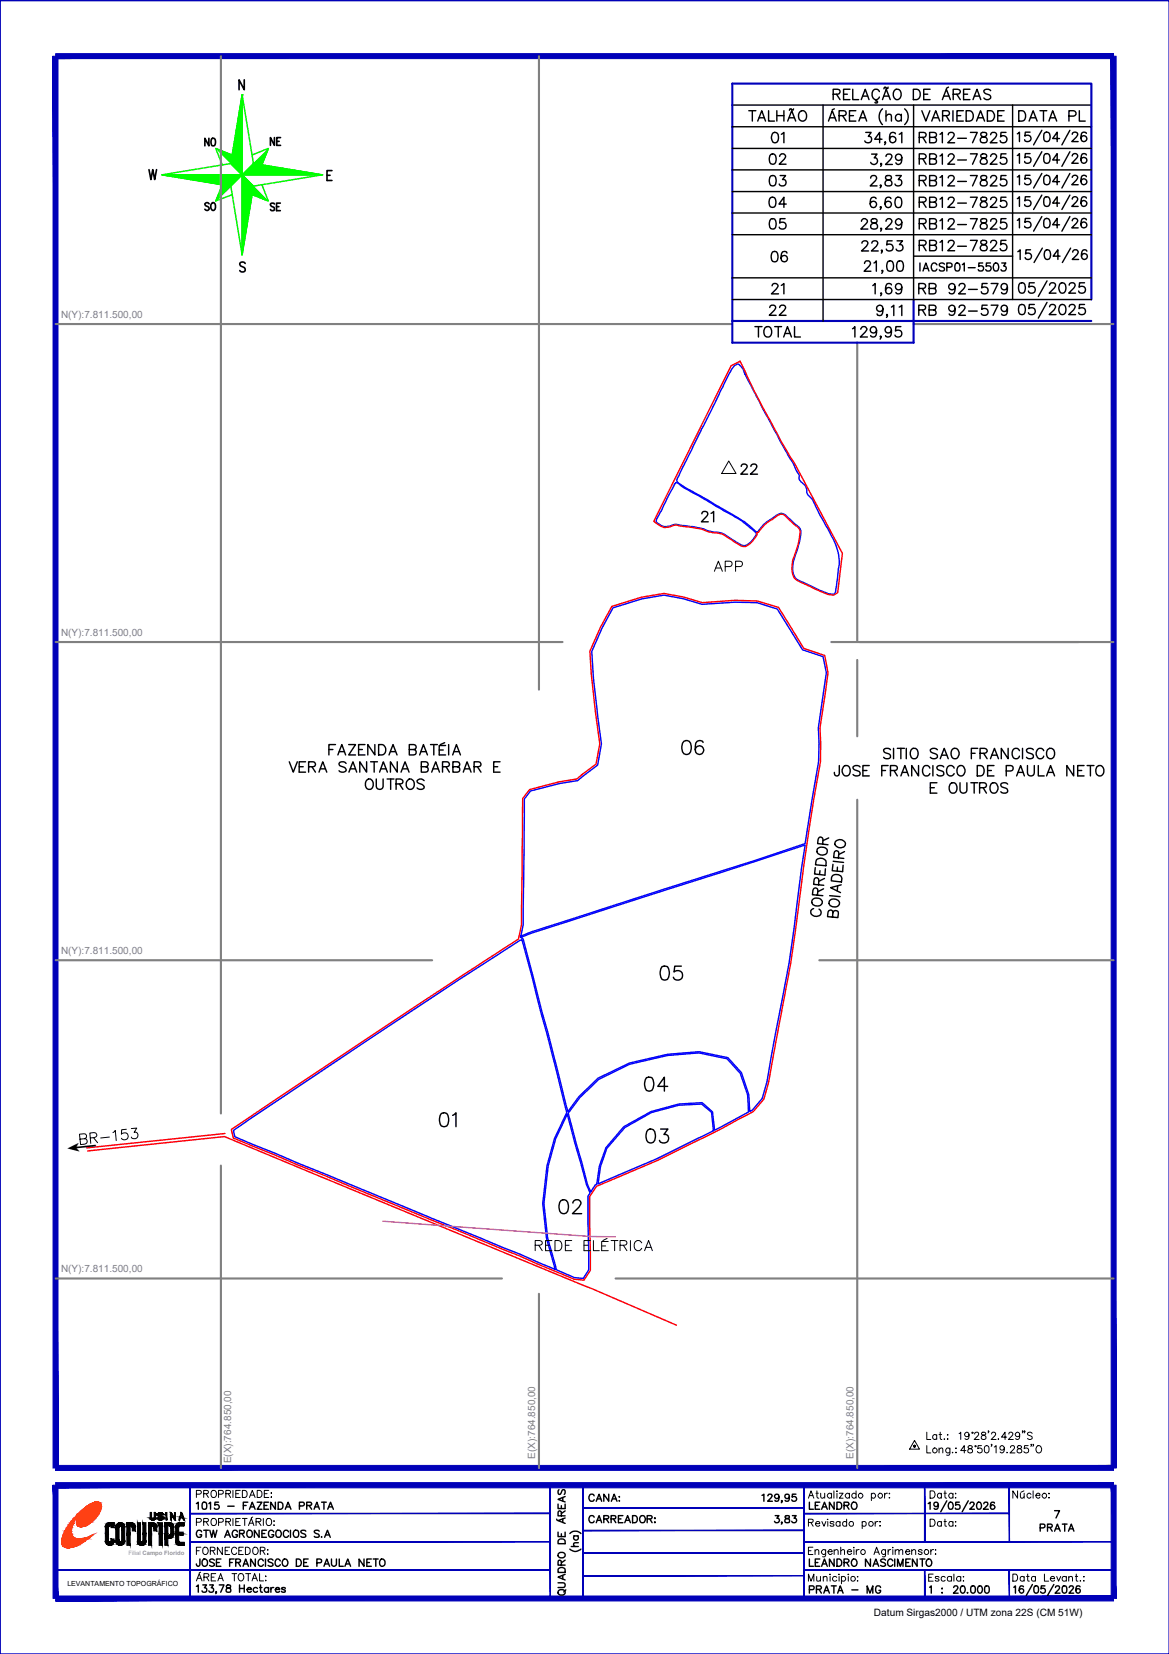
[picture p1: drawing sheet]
<svg xmlns="http://www.w3.org/2000/svg" width="210mm" height="297mm" viewBox="0 0 210 297" stroke-linecap="round" stroke-linejoin="round" font-family="sans-serif">
<defs><g id="words">
<text font-size="6.2" x="121.4" y="136.9">06</text>
<text font-size="6.1" x="17.5" y="203.4" transform="rotate(174 17.5 203.4)">→</text>
<g font-size="5.7">
<text x="117.5" y="177.1">05</text>
<text x="114.7" y="197.2">04</text>
<text x="77.6" y="203.6">01</text>
<text x="114.7" y="206.4">03</text>
<text x="99.1" y="219.1">02</text>
</g>
<g font-size="5.3">
<text x="154.9" y="34.9">2,83</text>
<text x="155.2" y="31">3,29</text>
<text x="154.9" y="38.8">6,60</text>
<text x="153.5" y="46.6">22,53</text>
<text x="137.2" y="48.3">06</text>
</g>
<g font-size="4.9">
<text x="164.4" y="22.9">VARIEDADE</text>
<text x="181.7" y="22.9">DATA PL</text>
<text x="137.2" y="26.8">01</text>
<text x="163.7" y="26.8">RB12-7825</text>
<text x="136.9" y="30.7">02</text>
<text x="136.9" y="34.6">03</text>
<text x="163.7" y="30.7">RB12-7825</text>
<text x="163.7" y="34.6">RB12-7825</text>
<text x="136.9" y="38.5">04</text>
<text x="163.7" y="38.5">RB12-7825</text>
<text x="136.9" y="42.3">05</text>
<text x="163.7" y="42.3">RB12-7825</text>
<text x="163.7" y="46.2">RB12-7825</text>
<text x="137.2" y="54">21</text>
<text x="163.7" y="54">RB 92-579</text>
<text x="136.9" y="57.9">22</text>
<text x="163.7" y="57.9">RB 92-579</text>
<text x="134.4" y="61.7">TOTAL</text>
<text x="131.9" y="86.4">22</text>
<text x="124.9" y="94.9">21</text>
<text x="127" y="103.7">APP</text>
</g>
<g font-size="4.4">
<text x="35.6" y="27.5">NO</text>
<text x="35.6" y="39.2">SO</text>
<text x="47.3" y="39.2">SE</text>
</g>
<g font-size="4">
<text x="47.3" y="27.2">NE</text>
<text x="188" y="273.8">7</text>
</g>
<g font-size="1.8" fill="#808080">
<text x="11" y="57.1">N(Y):7.811.500,00</text>
<text x="11" y="114.2">N(Y):7.811.500,00</text>
<text x="11" y="171.4">N(Y):7.811.500,00</text>
<text x="11" y="228.5">N(Y):7.811.500,00</text>
<text x="41.5" y="262.8" transform="rotate(-90 41.5 262.8)">E(X):764.850,00</text>
<text x="96.1" y="262" transform="rotate(-90 96.1 262)">E(X):764.850,00</text>
<text x="153.2" y="262" transform="rotate(-90 153.2 262)">E(X):764.850,00</text>
</g>
<text font-size="1.8" x="156.9" y="290.3">Datum Sirgas2000 / UTM zona 22S (CM 51W)</text>
<text font-size="1.3" x="12.1" y="284.9">LEVANTAMENTO TOPOGRÁFICO</text>
<text font-size="1.1" fill="#989898" x="23.1" y="279.2">Filial Campo Florido</text>
</g></defs>
<!-- layer: 0114001015006 -->
<path d="M110.1 109.2l5.1-1.6 4-.7 3.4 .6 3.5 1 5.9-.4 3.9 .1 3.7 1.2 4.5 7.3 3.7 1.2 .6 2.9-1.5 9.9 .2 2.8-.1 3.3-2.4 14.7-9.2 3.1-40.1 12.8-1.8 .7 .4-2 .2-22.6 1.1-1.4 5.3-1.4 3.2-.5 3.6-2.8 .7-3.8-.7-5a123.5 123.5 0 0 1-1-11.6l1.8-4.2z" fill="none" stroke="#00f" stroke-width=".25"/>
<!-- layer: 0114001015 -->
<path d="M131.3 65.7l1.6-.8a185.6 185.6 0 0 0 9.7 18.1l8.7 16.4-.9 7.1-.6 .3a9.5 9.5 0 0 1-4-1.3l-1.3-.6a3 3 0 0 1-2.2-1.8 7.3 7.3 0 0 1 .7-4.5l.6-2.5a1.38 1.38 0 0 0-.8-1.8l-1.5-1.4a1.25 1.25 0 0 0-2.1 0l-.3 .2a7.3 7.3 0 0 0-2.8 2.5h-.2a3.3 3.3 0 0 1-2.1 2.6 6.1 6.1 0 0 1-2.7-1.4 4.3 4.3 0 0 0-3.1-1.1l-.7-.2a15.6 15.6 0 0 0-5.3-1 2.22 2.22 0 0 0-1.9 .2 3.1 3.1 0 0 1-2.7-1.1zM109.9 108.9l5.2-1.6 4.1-.7 3.5 .6 3.4 1 5.9-.4 4 .1 3.8 1.2 4.5 7.3 3.8 1.3 .6 3.1-1.5 9.9 .1 6.1a447.7 447.7 0 0 0-4.5 30.3l-.8 5.9-4 21.4-.8 3-1.9 2.2a267.4 267.4 0 0 1-28.2 13.4l-1.2 1.9 .1 13.2-1.1 1.8-1.8-.2-9.8-4.2-51.4-21.1-.4-1.6 25-16.7 26.6-17.5 .5-2.5 .3-22.7 1.2-1.6 5.3-1.4 3.2-.5 3.4-2.7 .7-3.6-1.5-12.5-.3-4.1 1.9-4.4z" fill="none" stroke="#f00" stroke-width=".25"/>
<!-- layer: 0114001015003 -->
<path d="M112.2 202.5l4.8-2.7 4.9-1.3 4.1-.2 1.8 1.5 .3 3.3-10.2 5-10.5 4.5 .4-3.1 1.2-3.3z" fill="none" stroke="#00f" stroke-width=".25"/>
<!-- layer: 0114001015005 -->
<path d="M93.5 168.3l1.9-.7 49.2-15.8-.7 4a293.1 293.1 0 0 1-4.7 29.9l-1.5 8.6-.8 3-1.8 2.1-.5 .2-.1-3-1.4-4-2.4-2.7-5.2-1-5.7 .4-6.8 1.6-5.6 2.7-3.5 3.4-1.9 2.6-8.1-31z" fill="none" stroke="#00f" stroke-width=".25"/>
<!-- layer: 0114001015004 -->
<path d="M104.1 197.1l3.4-3.3 5.6-2.7 6.7-1.5 5.7-.5 5.1 1 2.3 2.7 1.3 3.8 .2 3.1-6.1 3.3-.4-3.3-1.8-1.7-4.2 .3-5 1.3-4.9 2.7-3.2 3.8-1.2 3.4-.5 3.2-.2 .1-.8 1.2-.6-1.2-3.5-12.9z" fill="none" stroke="#00f" stroke-width=".25"/>
<!-- layer: 0114001015001 -->
<path d="M41.9 203a2649.5 2649.5 0 0 1 51.5-34.1l.3-.1 1.9 6.8 6.2 24.2-2.2 4.7-1.4 4.9-.7 6.7 .6 6.3 1.6 5.6-6.3-2.8-51.2-21z" fill="none" stroke="#00f" stroke-width=".25"/>
<!-- layer: 0114001015002 -->
<path d="M101.9 200.1l3.4 12.7 .7 1.4-.4 .6 .1 13.2-1 1.6-1.6-.2-3.2-1.4-1.6-5.6-.6-6.3 .7-6.7 1.4-4.9z" fill="none" stroke="#00f" stroke-width=".25"/>
<!-- layer: COORDENADAS -->
<g fill="none" stroke="#000" stroke-width=".18">
<path d="M130.9 82.8l1.3 2.2h-2.6zM164.2 258.7l.9 1.6h-1.8zM166.4 257.2v1.3h.7M166.4 259.6v1.3h.7M168.2 257.8a.41 .41 0 0 0-.6 0 .41 .41 0 0 0 0 .6 .41 .41 0 0 0 .6-.1M168.2 257.6v.9M168.6 257.6h.5M168.8 257.2v1.1l.1 .1 .2 .1M169.5 258.4v.1l.1-.1M170.1 257.7h.1zM170.1 258.4h.1zM172.2 257.5l.3-.3v1.3"/>
<path d="M173.9 259.7l-.1 .3 .2 .1a.49 .49 0 0 1 .5 .2 .49 .49 0 0 1 .1 .5l-.5 .1-.3-.2v-.3l.7-.4 .1-.2a.44 .44 0 0 0-.7-.1zM174 257.6a.4 .4 0 0 1-.6 .4 .4 .4 0 0 1-.1-.7 .4 .4 0 0 1 .6 .1l.1 .2a.61 .61 0 0 1-.5 .9l-.2-.2M175 257.5v-.2l.3-.1h.2l.2 .3-.1 .4-.7 .6h.9M176.2 259.6h-.6v.6a.46 .46 0 0 1 .6-.1 .46 .46 0 0 1 0 .7 .46 .46 0 0 1-.7-.1M176.3 257.3l-.1 .2 .5 .3a.42 .42 0 0 1 .3 .6l-.5 .1-.3-.2v-.3l.7-.4 .1-.2a.44 .44 0 0 0-.7-.1zM176.9 259.7a.4 .4 0 0 1 .6 .2l.1 .3a.55 .55 0 0 1-.5 .7 .83 .83 0 0 1-.2-1.2zM177.5 257h-.1l.1-.1v.3l-.1 .1M178.1 257.5l.2-.3h.2l.3 .3-.2 .4-.6 .6h.9M178.1 259.4h-.1h.1l-.1 .3M178.5 259.9l.4-.3v1.3M179.3 258.4v.1v-.1M180.8 258.1h-1l.7-.9v1.3"/>
<path d="M181.1 257.5l.3-.3h.2l.3 .3-.2 .4-.6 .6h.8M181.4 260l.1-.3 .2-.1h.2l.3 .3-.2 .4-.6 .6h.8M182.8 259.7l-.1 .3 .4 .2a.42 .42 0 0 1 .3 .6l-.5 .1-.3-.2 .1-.3 .6-.4 .1-.2a.44 .44 0 0 0-.6-.1zM183.1 257.6a.4 .4 0 0 1-.6 .4 .4 .4 0 0 1-.1-.7 .4 .4 0 0 1 .6 .1l.1 .2a.61 .61 0 0 1-.5 .9l-.2-.2M183.7 257l-.1 .1v-.2l.1 .3-.1 .1M184 257h-.1h.1l-.1 .3M184.6 259.6h-.6l-.1 .6a.46 .46 0 0 1 .7-.1 .46 .46 0 0 1-.1 .7 .46 .46 0 0 1-.6-.1M185.2 259.4h-.1h.1l-.1 .3M185.3 257.4a.46 .46 0 0 0-.4-.2 .46 .46 0 0 0-.4 .3l.8 .5v.3a.58 .58 0 0 1-.8 0M185.6 259.4h-.1l.1 .2-.1 .1M186.1 259.8a.6 .6 0 0 1 .9 .2 .6 .6 0 0 1-.2 .8 .6 .6 0 0 1-.8-.2 .6 .6 0 0 1 .1-.8zM168.6 260.3l.4-.3 .2 .1 .1 .8"/>
<path d="M168.6 260v.9M170.6 260v1.1l-.2 .2h-.4M170.6 260.3a.43 .43 0 0 0-.7-.1 .43 .43 0 0 0 0 .6 .43 .43 0 0 0 .7 0M171 260.8v.1l.1-.1M171.6 260.8h.1zM171.7 260v.2zM173.4 260.5h-.9l.6-.9v1.3M180.3 260a.4 .4 0 0 1-.5 .5 .4 .4 0 0 1-.2-.6 .4 .4 0 0 1 .7-.1 .69 .69 0 0 1-.5 1.1l-.2-.1M180.8 260.8v.1l.1-.1"/>
<circle cx="174.6" cy="257.3" r=".11"/>
<circle cx="175.2" cy="259.7" r=".11"/>
<circle cx="167.9" cy="260.5" r=".44"/>
</g>
<!-- layer: 0114001015021 -->
<path d="M121.3 86.8l.3-.1 1.4 1 5.4 3.1a35 35 0 0 1 6 3.7l.5 .4a1.62 1.62 0 0 1 .9 1.1l-.2 .3a3.1 3.1 0 0 1-2 1.7l-.5-.1-1.6-1a5.4 5.4 0 0 0-2.8-1.3l-1.4-.2a17.1 17.1 0 0 0-5-1.1 2.74 2.74 0 0 0-2.3 .2 2.09 2.09 0 0 1-2.2-.9l.1-.4z" fill="none" stroke="#00f" stroke-width=".25"/>
<!-- layer: 0114001015022 -->
<path d="M132 65.6l.2-.1a.5 .5 0 0 1 .7 .2l.5 .6 .5 1.2 3 5.9 4.6 8.3 .9 1.5 .9 1.7a.85 .85 0 0 1 .2 1.1l.3 .5a1.87 1.87 0 0 1 1.1 1.9l.2 .5a4 4 0 0 1 1.3 2l.9 1.7a30 30 0 0 1 3.2 6.6 6.8 6.8 0 0 1 0 3.4l-.2 1.8a4.3 4.3 0 0 1-.6 2.3 7.1 7.1 0 0 1-3.2-1l-1.9-.9a2.82 2.82 0 0 1-2.2-2.1 8.3 8.3 0 0 1 .8-4l.2-.9a5.7 5.7 0 0 0 .3-2.7l-.3-.5-2-1.8a1.25 1.25 0 0 0-2-.2l-.6 .4a7.3 7.3 0 0 0-2.7 2.5h-.3l-.4-.3a24.6 24.6 0 0 0-6-4l-4.1-2.4a15.3 15.3 0 0 1-3.8-2.4v-.2l1-2.1 8.3-16.8 .6-1z" fill="none" stroke="#00f" stroke-width=".25"/>
<!-- layer: ESTRADA -->
<path d="M15.7 206.7l24.6-2.6 65.9 27.3 15.3 6.6M40.4 203.6l-24.8 2.5" fill="none" stroke="#f00" stroke-width=".25"/>
<!-- layer: REDE_DE_LUZ -->
<path d="M68.7 219.3l36.8 2.7 5 .1" fill="none" stroke="#f0f" stroke-width=".25"/>
<!-- layer: TEXTO CONFRONTANTES -->
<g fill="none" stroke="#000" stroke-width=".25">
<path d="M51.9 136.8l.8 1.9 .7-1.9M53.7 137.7h.7M54.9 136.8h-1.2v1.9h1.2M55.4 137.7h.8l.3-.1 .1-.2a.5 .5 0 0 0-.4-.6h-.8v1.9M56 137.7l.6 1M57.3 138.7l.7-1.9 .7 1.9M57.5 138.1h.9M59.1 134.6h.7M60.2 133.7h-1.1v1.9M60.7 135.6l.7-1.9 .7 1.9M60.9 135h.9M62.1 137.1a.71 .71 0 0 0-.6-.3 .71 .71 0 0 0-.6 .5l.4 .3a.94 .94 0 0 1 .8 .6v.2a.88 .88 0 0 1-1.2 0"/>
<path d="M62.6 133.7h1.2l-1.2 1.9h1.2M62.7 138.7l.7-1.9 .7 1.9M62.9 138.1h.9M64.4 134.6h.7M65.5 133.7h-1.1v1.9h1.1M65.8 136.8v1.9l-1.2-1.9v1.9M66.5 136.8h1.3M67.2 136.8v1.9M67.3 133.7v1.9l-1.3-1.9v1.9M67.6 139.9v1.4a.62 .62 0 0 0 .6 .5 .62 .62 0 0 0 .6-.5v-1.4M68 133.7h.6a.99 .99 0 0 1 .7 .9 .99 .99 0 0 1-.7 1h-.6zM68.2 138.7l.6-1.9 .8 1.9"/>
<path d="M68.4 138.1h.9M69.5 139.9h1.2M69.8 135.6l.8-1.9 .7 1.9M70.1 135h.9M70.1 139.9v1.9M71.3 136.8v1.9l-1.2-1.9v1.9M72 138.7l.7-1.9 .7 1.9M72.3 138.1h.9M73.5 134.6l1-.1a.45 .45 0 0 0 0-.7l-1-.1v1.9h.8a.49 .49 0 0 0 .4-.5 .49 .49 0 0 0-.4-.5M75.4 135.6l.6-1.9 .8 1.9M75.6 135h.9M75.6 137.7h.9l.2-.1 .2-.2a.5 .5 0 0 0-.4-.6h-.9v1.9h.9a.49 .49 0 0 0 .4-.5 .49 .49 0 0 0-.4-.5"/>
<path d="M77.3 133.7h1.2M77.5 138.7l.7-1.9 .7 1.9M77.8 138.1h.9M77.9 133.7v1.9M78.9 134.7h.7M79.5 137.7h.8l.2-.1 .2-.2a.5 .5 0 0 0-.4-.6h-.8v1.9M79.8 133.4l-.7 .3M80 133.9h-1.1v1.7h1.1M80.1 137.7l.6 1M80.6 133.7v1.9M81.3 135.6l.7-1.9 .7 1.9M81.3 137.7h.8l.3-.1 .1-.2a.5 .5 0 0 0-.4-.6h-.8v1.9h.8a.49 .49 0 0 0 .5-.5 .49 .49 0 0 0-.5-.5"/>
<path d="M81.5 135h.9M83.2 138.7l.7-1.9 .7 1.9M83.4 138.1h.9M85.1 137.7l1.1-.1 .2-.2-.2-.5-1.1-.1v1.9M85.7 137.7l.7 1M88.6 137.7h.8M89.8 136.8h-1.2v1.9h1.2M150.7 137.5l-.1 1.7a.45 .45 0 0 1-.7 0l-.1-.5M151.4 137.7a.69 .69 0 0 1 .8-.2 .69 .69 0 0 1 .5 .7 .8 .8 0 0 1-.2 .9 .8 .8 0 0 1-.9 .2l-.2-.2a1.1 1.1 0 0 1 0-1.4zM154.4 137.7a.88 .88 0 0 0-1.2 0v.3a1.28 1.28 0 0 0 1.1 .5l.1 .6a.88 .88 0 0 1-1.2 0M154.9 138.4h.8M156.1 137.5h-1.2v1.8h1.2"/>
<path d="M158.3 138.4h.7M159.5 137.5h-1.2v1.8M159.9 134.6a.7 .7 0 0 0-1.2 .2l.1 .3 .9 .4 .2 .5a.82 .82 0 0 1-1.2 0M159.9 138.4l1.1-.1a.45 .45 0 0 0 0-.7l-1.1-.1v1.8M160.4 134.4v1.9M160.5 138.4l.6 .9M161.1 134.4h1.3M161.8 139.3l.7-1.8 .7 1.8M161.8 134.4v1.9M162 138.7h.9M162.7 134.4v1.9M163.6 134.6l.2-.1a.85 .85 0 0 1 1 .3 .85 .85 0 0 1 0 1 .67 .67 0 0 1-.8 .5 .67 .67 0 0 1-.6-.8z"/>
<path d="M164.9 137.5v1.8l-1.2-1.8v1.8M167 138a.67 .67 0 0 0-.8-.5 .67 .67 0 0 0-.5 .7 .8 .8 0 0 0 .1 .9 .8 .8 0 0 0 .9 .2l.3-.4M167.5 137.5v1.8M168.3 134.6a.74 .74 0 0 0-1.3 .2 1.14 1.14 0 0 0 1.1 .7l.2 .2v.3a.88 .88 0 0 1-1.3 0M168.8 136.3l.7-1.9 .8 1.9M169.1 135.6h.9M169.5 137.7a.69 .69 0 0 0-.7-.2 .69 .69 0 0 0-.6 .5l.2 .2 .9 .3 .2 .6a.84 .84 0 0 1-1.3 0M170.9 134.6a.71 .71 0 0 1 .8-.2 .71 .71 0 0 1 .5 .7v.4a.72 .72 0 0 1-.7 .8 .72 .72 0 0 1-.7-.8zM171.3 138a.69 .69 0 0 0-.8-.5 .69 .69 0 0 0-.5 .7 .77 .77 0 0 0 .3 1 .77 .77 0 0 0 1-.3M172 137.7a.71 .71 0 0 1 .8-.2 .71 .71 0 0 1 .5 .7v.4a.72 .72 0 0 1-.7 .8 .72 .72 0 0 1-.8-.8zM174.4 135.3h.7M175.5 137.5a1.01 1.01 0 0 1 1.1 .5 1.01 1.01 0 0 1-.2 1.3h-.9z"/>
<path d="M175.6 134.4h-1.2v1.9M176 135.3h.8a.51 .51 0 0 0 .4-.6l-.4-.3h-.8v1.9M176.6 135.3l.6 1M177.3 138.4h.7M177.8 136.3l.8-1.9 .7 1.9M178.1 135.6h.9M178.5 137.5h-1.2v1.8h1.2M180.7 138.5l1-.1a.52 .52 0 0 0 0-.8l-1-.1v1.8M181 134.4v1.9l-1.2-1.9v1.9M182.5 139.3l.8-1.8 .6 1.8M182.8 138.7h.9M183 134.8a.68 .68 0 0 0-.7-.4 .68 .68 0 0 0-.6 .7v.4a.67 .67 0 0 0 .6 .8 .67 .67 0 0 0 .7-.5"/>
<path d="M183.6 134.4v1.9M184.5 137.5v1.3a.62 .62 0 0 0 .6 .6 .62 .62 0 0 0 .6-.6v-1.3M185.5 134.6a.7 .7 0 0 0-1.2 .2l.2 .3 .9 .4 .1 .5a.84 .84 0 0 1-1.2 0M186.4 137.5v1.8h1.1M187.4 134.8a.7 .7 0 0 0-.8-.4 .7 .7 0 0 0-.5 .7v.4a.69 .69 0 0 0 .5 .8 .69 .69 0 0 0 .8-.5M187.9 139.3l.7-1.8 .8 1.8M188.1 134.6a.78 .78 0 0 1 1 0 .78 .78 0 0 1 .3 .9 .72 .72 0 0 1-.8 .8 .72 .72 0 0 1-.7-.8zM188.2 138.7h.9M192.8 137.5v1.8l-1.2-1.8v1.8M193.5 138.4h.7M194.6 137.5h-1.1v1.8h1.1M195.2 137.5h1.2"/>
<path d="M195.8 137.5v1.8M196.9 137.7a.78 .78 0 0 1 1-.1 .78 .78 0 0 1 .3 1 .72 .72 0 0 1-.7 .8 .72 .72 0 0 1-.7-.8zM65.8 140.2a.67 .67 0 0 1 .8-.3 .67 .67 0 0 1 .4 .7 .83 .83 0 0 1-.8 1.2 1.02 1.02 0 0 1-.4-1.6zM71.1 140.8l1.1-.1 .1-.4-.4-.4h-.8v1.9M71.7 140.8l.6 1M73.2 140.2l.1-.2a.72 .72 0 0 1 1.1 .6 .84 .84 0 0 1-.9 1.2l-.2-.1a1.03 1.03 0 0 1-.1-1.5zM76.2 140.2a.71 .71 0 0 0-.7-.3 .71 .71 0 0 0-.6 .5 1.04 1.04 0 0 0 .9 .5l.4 .4v.2a.88 .88 0 0 1-1.3 0M167 141.5h.8M168.2 140.6h-1.2v1.8h1.2M170.6 140.8l.3-.2a.98 .98 0 0 1 .9 .7 .98 .98 0 0 1-.3 1.1 .85 .85 0 0 1-1-.3 .85 .85 0 0 1 0-1.1zM172.4 140.6v1.3a.62 .62 0 0 0 .6 .5 .62 .62 0 0 0 .6-.5v-1.3M174.3 140.6h1.3"/>
<path d="M174.9 140.6v1.8M175.9 141.5l1.1-.1a.45 .45 0 0 0 0-.7l-1.1-.1v1.8M176.5 141.5l.6 .9M177.9 140.8a.71 .71 0 0 1 .8-.2 .71 .71 0 0 1 .5 .7v.4a.72 .72 0 0 1-.7 .8 .72 .72 0 0 1-.7-.8zM180.9 140.8a.7 .7 0 0 0-.6-.2 .7 .7 0 0 0-.6 .4l.2 .3 .7 .2a.45 .45 0 0 1 .3 .5 .45 .45 0 0 1-.4 .4h-.6l-.2-.2"/>
</g>
<!-- layer: TEXTO -->
<g fill="none" stroke="#000" stroke-width=".25">
<path d="M146.4 155.8l-.1 1.2 1.8 .2 .1-1.2M146.6 154.4a1.02 1.02 0 0 1 1.3-.1 1.02 1.02 0 0 1 .4 1.2l-1.9-.2zM146.8 152.4a1.1 1.1 0 0 1 1.7 .4 .98 .98 0 0 1-.7 .8 .98 .98 0 0 1-1.1-.5zM147 158.9v-.8a.44 .44 0 0 0-.2-.4 .44 .44 0 0 0-.5 .1l-.2 1 1.8 .2M147.2 156.4v.6M147.7 151.6l.1-.8-.2-.4a.37 .37 0 0 0-.6 .1l-.2 1 1.9 .2M147.9 159.6l-1 .5M148 157.8l-1 .5M148.8 150.5l-1.1 .5M149.4 157.3a1.03 1.03 0 0 1 1.8 .5l-.1 .6-1.8-.2zM149.6 155.2l-.2 1.2 1.9 .1 .1-1.1M149.6 154.7l1.9 .2"/>
<path d="M150.1 151.1a.98 .98 0 0 1 1.1-.3 .98 .98 0 0 1 .6 1 1.07 1.07 0 0 1-1.9-.2zM150.4 155.7l-.1 .7M150.4 159.1l-.1 .9M150.5 154.1l.1-.8a.44 .44 0 0 0-.2-.5 .44 .44 0 0 0-.5 .1l-.2 1.1 1.8 .2M151 158.9l-1.9 .5 1.8 .9M151.6 152.9l-1 .5M145.9 161.6a1.12 1.12 0 0 1 1.8 .3 .94 .94 0 0 1-1.1 .8 .94 .94 0 0 1-.8-1zM146.1 163.2a.69 .69 0 0 0-.5 .7 .69 .69 0 0 0 .6 .6l.4 .1a.7 .7 0 0 0 .8-.5 .7 .7 0 0 0-.3-.8M146.8 160.8l.1-.8a.44 .44 0 0 0-.3-.5 .44 .44 0 0 0-.5 .1l-.2 1.1 1.8 .2M149 161.7a1.12 1.12 0 0 1 1.7 .4 .94 .94 0 0 1-1 .8 .94 .94 0 0 1-.8-1zM149 160.9l1.8 .1M149.6 163.9a.52 .52 0 0 1 .4-.4 .52 .52 0 0 1 .5 .2v1.1l-1.9-.2 .1-.8a.53 .53 0 0 1 .6-.4l.2 .2v1.1"/>
</g>
<!-- layer: TEXTO_DIVERSOS -->
<g fill="none" stroke="#000" stroke-width=".18">
<path d="M15.2 204.5a.49 .49 0 0 1 .5 .4 .49 .49 0 0 1-.5 .6l-.7 .1-.2-1.9 .8-.1a.44 .44 0 0 1 .4 .3 .44 .44 0 0 1-.1 .5l-1 .2M16.2 204.4l1-.2a.39 .39 0 0 0 0-.7h-1.1l.2 1.8M16.8 204.3l.7 .9M19.6 204.2l-1.5 .2M20.3 203.4l.4-.4 .2 1.8M22.7 202.8l-.9 .1v.8a.67 .67 0 0 1 1-.2 .67 .67 0 0 1 0 1.1 .67 .67 0 0 1-1-.2M23.6 202.7l1-.1-.5 .8a.61 .61 0 0 1 .6 .7 .61 .61 0 0 1-.9 .4l-.2-.3M96.1 223.6l1.1-.1a.37 .37 0 0 0 .2-.3 .37 .37 0 0 0-.2-.3l-1.1-.1v1.8M96.7 223.6l.7 1M98 223.6h.7M99.1 222.8h-1.1v1.8h1.1M99.7 222.8h.6a.98 .98 0 0 1 .6 .9 .98 .98 0 0 1-.6 .9h-.6z"/>
<path d="M101.5 223.6h.7M102.7 222.8h-1.2v1.8h1.2M104.9 223.6h.7M106 222.8h-1.1v1.8h1.1M106.6 222.8v1.8h1M108 223.8h.8M109 222.4l-.8 .4M109.2 223h-1.2v1.6h1.2M109.7 222.8h1.3M110.4 222.8v1.8M111.3 223.6l1.1-.1 .2-.4-.2-.2-.3-.1h-.8v1.8M111.9 223.6l.7 1"/>
<path d="M113.2 222.8v1.8M115.2 223.2a.7 .7 0 0 0-.8-.4 .7 .7 0 0 0-.5 .7 .84 .84 0 0 0 .9 1.1l.4-.4M115.7 224.6l.8-1.8 .6 1.8M116 224h.9"/>
</g>
<!-- layer: MARGEM -->
<path d="M0 .1h209.9v296.9h-209.9zM0 .1v296.9" fill="none" stroke="#0000b8" stroke-width=".25"/>
<g fill="#0000b8" stroke="#0000b8" stroke-width=".18">
<path d="M98.7 266.7l.1 20.1v-20.1zM98.7 266.7l.1 20.1h-.1z"/>
<path d="M10 281.9h88.8zM10 282l88.8-.1z"/>
<path d="M144.4 281.9h55.5zM144.4 282l55.5-.1z"/>
<path d="M34.1 276.8h64.7zM34.1 276.9l64.7-.1z"/>
<path d="M144.4 276.8h55.6zM144.4 276.9l55.6-.1z"/>
<path d="M34.1 271.8h64.7zM34.1 271.9l64.7-.1z"/>
<path d="M34.1 266.7l.1 20.3zM34.1 266.7l.1 20.3z"/>
<path d="M104.6 266.7l.1 20.1zM104.6 266.7l.1 20.1z"/>
<path d="M144.3 266.7l.1 20.1zM144.3 266.7l.1 20.1z"/>
<path d="M166 282l.1 5v-5zM166 282l.1 5h-.1z"/>
<path d="M181.2 282l.1 5zM181.2 282l.1 5z"/>
<path d="M144.4 271.8h36.8zM144.4 271.9l36.8-.1z"/>
<path d="M181.2 266.7l.1 10.2zM181.2 266.7l.1 10.2z"/>
<path d="M166 266.7v10.2h.1zM166 266.7h.1v10.2z"/>
<path d="M104.7 270.7h39.7zM104.7 270.8l39.7-.1z"/>
<path d="M104.7 274.8h39.7zM104.7 274.9l39.7-.1z"/>
<path d="M104.7 278.9h39.7zM104.7 279l39.7-.1z"/>
<path d="M104.7 282.9h39.7zM104.7 283l39.7-.1z"/>
<path d="M10 10.5h189.9v-.9zM10 9.6h189.9l-189.9 .9z"/>
<path d="M9.5 10.1l.9 253.5v-253.5zM9.5 10.1l.9 253.5h-.9z"/>
<path d="M10 263.2v.9l189.9-.9zM10 264.1l189.9-.9v.9z"/>
<path d="M199.5 10.1v253.5h.9zM199.5 10.1h.9v253.5z"/>
<path d="M199.5 266.7l.9 20.3v-20.3zM199.5 266.7l.9 20.3h-.9z"/>
<path d="M10 287.5h189.9v-.9zM10 286.6h189.9l-189.9 .9z"/>
<path d="M9.5 266.7v20.3h.9zM9.5 266.7h.9v20.3z"/>
<path d="M10 266.3v.9l189.9-.9zM10 267.2l189.9-.9v.9z"/>
<path d="M34.1 266.7l.1 20.2zM34.1 266.7l.1 20.2z"/>
</g>
<g fill="none" stroke="#000" stroke-width=".25">
<path d="M27.4 272.8h.1M27.4 273h.1M27.4 272.8l-.2-.2v-1h-.2v1l.2 .3 .2 .1M27.5 272.8l.2-.2v-1h.2v1l-.2 .3-.2 .1M35.3 270l.3-.2v1.2M35.9 280l-.1 1.2-.3 .1-.2-.4M36.2 275.1a.48 .48 0 0 0-.5-.3 .48 .48 0 0 0-.4 .5v.3a.47 .47 0 0 0 .4 .5 .47 .47 0 0 0 .5-.5h-.3M36.4 269.8a.47 .47 0 0 1 .7 .2v.8l-.1 .2h-.6l-.1-.5zM36.6 274.8h.8M37 274.8v1.3M37.5 270l.3-.2v1.2M37.7 274.8l.3 1.3 .3-1.3 .3 1.3 .3-1.3"/>
<path d="M39.2 269.8h-.6v.5a.47 .47 0 0 1 .7 0 .47 .47 0 0 1-.1 .7 .47 .47 0 0 1-.7-.2M39.7 280h-.8v1.3h.8M40.3 276.1l.6-1.3 .5 1.3M40.6 275.7h.5M40.9 270.5h1.1M42 280h-.8v1.3M42.6 275.1a.48 .48 0 0 0-.5-.3 .48 .48 0 0 0-.4 .5v.3a.47 .47 0 0 0 .5 .5 .47 .47 0 0 0 .4-.5h-.3M43 275.4h.8v-.5l-.8-.1v1.3M43.4 275.4l.5 .7M43.7 270.4h.5M44.5 269.8h-.8v1.2M44.6 274.9l.1-.1a.62 .62 0 0 1 .6 .7 .62 .62 0 0 1-.7 .5l-.3-.4 .1-.5z"/>
<path d="M44.8 271l.5-1.2 .5 1.2M45 270.6h.6M45.8 280v1.3l-.8-1.3v1.3M46.2 269.8h.8l-.8 1.2h.8M46.5 274.8v1.3l-.8-1.3v1.3M47 275.4h.5M47.4 270.4h.5M47.7 280v1.3M47.8 274.8h-.8v1.3h.8M48.2 269.8h-.8v1.2h.8M49.1 275.1a.48 .48 0 0 0-.5-.3 .48 .48 0 0 0-.4 .5v.3a.47 .47 0 0 0 .5 .5 .47 .47 0 0 0 .4-.5h-.3M49.4 269.8v1.2l-.8-1.2v1.2"/>
<path d="M49.6 275l.3-.2a.63 .63 0 0 1 .6 .7 .63 .63 0 0 1-.8 .5l-.2-.4zM50 269.8h.4a.68 .68 0 0 1 .4 .6 .68 .68 0 0 1-.4 .6h-.4zM51.2 271l.5-1.2 .5 1.2M51.4 270.6h.6M51.8 275.1a.48 .48 0 0 0-.5-.3 .48 .48 0 0 0-.4 .5v.3a.48 .48 0 0 0 .4 .5 .48 .48 0 0 0 .5-.3M52.2 274.8v1.3M52.8 275l.2-.2a.64 .64 0 0 1 .7 .6 .64 .64 0 0 1-.7 .7l-.3-.5zM53.2 280a.73 .73 0 0 1 .8 .3 .73 .73 0 0 1 0 .8l-.4 .2h-.4zM53.8 270.5l.7-.1 .2-.2-.2-.4h-.7v1.2M54.9 275l-.3-.2-.6 .2 .1 .3 .7 .2 .1 .2-.1 .3-.2 .1-.6-.2M55.1 270.4l.7-.1 .2-.3-.2-.2h-.7v1.2M55.3 280h-.8v1.3h.8"/>
<path d="M55.5 270.4l.5 .6M56.4 271l.5-1.2 .5 1.2M56.6 270.6h.6M57.3 275l-.3-.2-.6 .2 .2 .3 .6 .2 .1 .2-.1 .3-.2 .1-.6-.2M57.7 276h.1M57.7 269.8h.9M58.2 269.8v1.2M58.3 276.1l.5-1.3 .5 1.3M58.5 275.7h.6M58.8 271l.6-1.2 .5 1.2M59.1 270.6h.5M59.5 280v.9l.1 .2 .3 .2 .4-.2 .1-.2v-.9"/>
<path d="M60.9 280v1.3h.7M65.4 280v1.3l-.9-1.3v1.3M66.7 280h-.8v1.3h.8M67 280h.9M67.5 280v1.3M99.9 272.8l.2 .3M100.2 275.2v.8h1.3v-.8M100.2 270.1v.8h1.3v-.8M100.2 279a.64 .64 0 0 1 .8-.2 .64 .64 0 0 1 .4 .7 .64 .64 0 0 1-.8 .3 .64 .64 0 0 1-.4-.8zM100.4 276.5l.3-.1h.5l.2 .2 .1 .6h-1.3v-.4zM100.4 267.5l-.2 .3 .2 .6 .2-.1 .5-.8 .3 .2 .1 .4-.2 .3M100.8 272.2v-.7l-.4-.2-.2 .2v.7h1.3"/>
<path d="M100.8 270.4v.5M100.8 275.4v.6M101 268.9v.7M101 272.8v.6M101.5 272.6l-1.3 .5 1.3 .5M101.5 268.8l-1.3 .5 1.3 .4M101.5 271.3l-.7 .5M102.3 278.2a1.36 1.36 0 0 0 2 0M102.3 275.4a1.36 1.36 0 0 1 2 0M102.6 277.7h1.2M103 275.8h.8M103.2 275.8a.42 .42 0 0 0-.1 .7 .42 .42 0 0 0 .6 0 .42 .42 0 0 0 0-.7"/>
<path d="M103.8 277.1h-.8v.5l.3 .1M106.7 268.6a.48 .48 0 0 0-.6-.3 .48 .48 0 0 0-.4 .5v.3a.48 .48 0 0 0 .4 .5 .48 .48 0 0 0 .6-.3M106.7 272.5a.48 .48 0 0 0-.6-.3 .48 .48 0 0 0-.4 .5v.3a.48 .48 0 0 0 .4 .5 .48 .48 0 0 0 .6-.3M107.1 269.6l.5-1.3 .4 1.3M107.1 273.5l.5-1.3 .4 1.3M107.2 269.2h.7M107.2 273h.7M108.4 272.8l.8-.1 .1-.3-.1-.2h-.8v1.3M108.8 272.8l.5 .7M109.3 268.3v1.3l-.9-1.3v1.3M109.7 272.8l.7-.1 .1-.4-.8-.1v1.3M109.8 269.6l.5-1.3 .5 1.3"/>
<path d="M110 269.2h.6M110.2 272.8l.4 .7M111 272.8h.5M111.2 268.8v.1zM111.2 269.5v.1zM111.8 272.2h-.8v1.3h.8M112.2 273.5l.5-1.3 .5 1.3M112.4 273h.6M113.6 272.2h.4a.68 .68 0 0 1 .4 .6 .68 .68 0 0 1-.4 .7h-.4zM115 272.4l.2-.2a.63 .63 0 0 1 .7 .7 .63 .63 0 0 1-.8 .5l-.2-.4zM116.2 272.8l.8-.1 .1-.3-.3-.2h-.6v1.3M116.7 272.8l.4 .7"/>
<path d="M117.5 272.7h.1zM117.6 273.3v.2zM136.8 268.5l.4-.2v1.3M137.9 268.6l.2-.3 .4 .1 .1 .1a1.67 1.67 0 0 1-.8 1.1h.9M139.2 272.2h.7l-.4 .5a.43 .43 0 0 1 .4 .4 .43 .43 0 0 1-.3 .4 .43 .43 0 0 1-.5-.3M139.9 268.8a.41 .41 0 0 1-.6 .3 .41 .41 0 0 1-.1-.7 .41 .41 0 0 1 .6 .1l.1 .3a.59 .59 0 0 1-.5 .8l-.3-.2M140.4 269.6h-.1h.1l-.1 .3M140.4 273.4h-.1h.1l-.1 .3M141.1 272.2v.4l.3 .1a.36 .36 0 0 1 .4 .4 .36 .36 0 0 1-.3 .4h-.3a.36 .36 0 0 1-.3-.3 .36 .36 0 0 1 .2-.4l.6-.2v-.2l-.2-.2zM141.7 268.8a.41 .41 0 0 1-.6 .3 .41 .41 0 0 1-.1-.7 .41 .41 0 0 1 .7 .1v.3a.59 .59 0 0 1-.5 .8l-.2-.2M142.3 272.2h.7l-.4 .5a.43 .43 0 0 1 .4 .4 .43 .43 0 0 1-.3 .4 .43 .43 0 0 1-.5-.3M142.9 268.3h-.6l-.1 .6a.46 .46 0 0 1 .7 0 .46 .46 0 0 1-.1 .7 .46 .46 0 0 1-.6-.2"/>
<path d="M145.3 280v1.3h.7M145.3 269.8v1.2h.7M146.4 270.4h.5M147.2 280h-.8v1.3h.8M147.2 269.8h-.8v1.2h.8M147.5 271l.5-1.2 .5 1.2M147.7 270.6h.6M149.8 280v1.3l-.9-1.3v1.3M149.8 269.8v1.2l-.9-1.2v1.2M150.3 280h.4a.71 .71 0 0 1 .4 .6 .71 .71 0 0 1-.4 .7h-.4zM150.3 269.8h.4a.68 .68 0 0 1 .5 .6 .68 .68 0 0 1-.5 .6h-.4zM151.6 270.4l.7-.1 .1-.3-.1-.2h-.7v1.2"/>
<path d="M152 270.4l.4 .6M153.1 269.8h.1a.63 .63 0 0 1 .7 .7 .63 .63 0 0 1-.8 .5l-.2-.4v-.4zM156.3 280v1.3l-.9-1.3v1.3M160.7 280v1.3M163.4 280h-.8v1.3h.8M164.7 280v1.3l-.9-1.3v1.3M165.2 280h.9M165.6 280v1.3M166.7 270l.3-.2v1.2M168.5 270.2a.41 .41 0 0 1-.5 .4 .41 .41 0 0 1-.3-.6 .41 .41 0 0 1 .6-.2 .79 .79 0 0 1-.2 1.2l-.4-.1M170 269.5l-1.1 2M170.5 269.8a.42 .42 0 0 1 .6 .2 .62 .62 0 0 1 .1 .7 .62 .62 0 0 1-.6 .3h-.1a.92 .92 0 0 1 0-1.2z"/>
<path d="M172.3 269.8h-.7v.5a.46 .46 0 0 1 .7 0 .46 .46 0 0 1-.1 .7 .46 .46 0 0 1-.7-.2M173.9 269.5l-1.1 2M174.2 270.1l.1-.3h.4l.2 .4-.8 .8h.9M175.6 269.8a.42 .42 0 0 1 .5 .2 .62 .62 0 0 1 .2 .7 .62 .62 0 0 1-.6 .3h-.1a.92 .92 0 0 1 0-1.2zM176.7 270.1l.1-.3h.4h.1l.1 .4-.8 .8h.9M178.6 269.9l-.1-.1a.45 .45 0 0 0-.6 .2v.9a.41 .41 0 0 0 .6 .1 .41 .41 0 0 0-.1-.7 .41 .41 0 0 0-.6 .3M191.9 275l.5-1.3 .4 1.3M192 274.6h.7M35.3 284.9l.3-.3v1.3M36.4 284.6h.7l-.4 .5a.43 .43 0 0 1 .4 .4 .43 .43 0 0 1-.3 .5 .43 .43 0 0 1-.5-.3M36.5 280.1a.64 .64 0 0 1 .8 .4 .64 .64 0 0 1-.4 .8 .68 .68 0 0 1-.7-.5 .68 .68 0 0 1 .3-.7zM37.6 284.6h.7l-.4 .5a.43 .43 0 0 1 .5 .4 .43 .43 0 0 1-.4 .5 .43 .43 0 0 1-.5-.3"/>
<path d="M38.5 280.2a.46 .46 0 0 0-.5-.2 .46 .46 0 0 0-.4 .3l.8 .5 .1 .3a.58 .58 0 0 1-.9 0M38.9 285.9h-.2h.2l-.2 .3M38.9 280.6h.5M39.4 284.6h.8l-.6 1.3M40.7 284.7v.4l.4 .1a.36 .36 0 0 1 .3 .4 .36 .36 0 0 1-.3 .3h-.2a.36 .36 0 0 1-.3-.2 .36 .36 0 0 1 .2-.4l.6-.2v-.3a.44 .44 0 0 0-.7-.1zM41.2 280.6h.5M42.3 280.6l.8-.1v-.4l-.8-.1v1.3M42.8 280.6l.4 .7M43 284.6v1.3M43 285.3h.9M43.6 281.3l.5-1.3 .5 1.3M43.8 280.9h.6"/>
<path d="M43.9 284.6v1.3M44.4 285.4h.7a.4 .4 0 0 0-.5-.3 .4 .4 0 0 0-.2 .7l.3 .1 .4-.1M46.2 285.3a.43 .43 0 0 0-.6-.1 .43 .43 0 0 0 0 .6 .43 .43 0 0 0 .6 0M46.6 285.1h.4M46.8 284.6v1.1l.1 .2h.2M47.3 280.3a.48 .48 0 0 0-.6-.3 .48 .48 0 0 0-.3 .5 .53 .53 0 0 0 .2 .7 .53 .53 0 0 0 .7-.2M48.2 285.3a.43 .43 0 0 0-.6-.1 .43 .43 0 0 0 0 .6 .43 .43 0 0 0 .6 0M48.2 285.1v.8M48.6 285.1v.8M49 280.2a.49 .49 0 0 0-.5-.2 .49 .49 0 0 0-.4 .3l.8 .4 .1 .4a.62 .62 0 0 1-.9 0M49.1 285.1a.38 .38 0 0 0-.5 .3M49.4 285.4h.8a.4 .4 0 0 0-.6-.3 .4 .4 0 0 0-.1 .7l.2 .1 .5-.1"/>
<path d="M50.3 280.3a.47 .47 0 0 0-.5-.3 .47 .47 0 0 0-.4 .5 .53 .53 0 0 0 .2 .7 .53 .53 0 0 0 .7-.2M50.8 280.2a.6 .6 0 0 1 .9 .1 .6 .6 0 0 1-.3 .9 .6 .6 0 0 1-.7-.2 .6 .6 0 0 1 .1-.8zM51.2 285.3l-.2-.2h-.4l-.1 .2 .7 .3v.3h-.4l-.3-.1M54.5 280.6h.5M56.9 280.7h.5a.34 .34 0 0 0 .4-.4 .34 .34 0 0 0-.4-.3h-.5v1.3M58.2 281.3l.5-1.3 .5 1.3M58.4 280.9h.6M61.9 281.3l.5-1.3 .5 1.3M62.1 280.9h.6M65.9 280.6h.4M68.4 280.1a.64 .64 0 0 1 .8 .4 .64 .64 0 0 1-.5 .8 .68 .68 0 0 1-.6-.5 .68 .68 0 0 1 .3-.7zM100.2 284.3h.9a.42 .42 0 0 1 .4 .4 .42 .42 0 0 1-.4 .4h-.9"/>
<path d="M100.2 285.7a.64 .64 0 0 1 .8-.2 .64 .64 0 0 1 .4 .7 .64 .64 0 0 1-.8 .3 .64 .64 0 0 1-.4-.8zM100.4 281.6l.3-.1 .6 .1 .2 .3v.5h-1.3v-.5zM100.8 281.1v-.8l-.4-.1-.2 .1v.8h1.3M101 282.9v.6M101.5 282.7l-1.3 .5 1.3 .5M101.5 280.2l-.7 .5M101.6 285.5l-.4 .4M145.3 285.5h.6a.34 .34 0 0 0 .3-.4 .34 .34 0 0 0-.3-.3h-.6v1.3M146.4 280.6h.5M146.6 285.4h.6l.3-.3-.1-.3h-.8v1.3M147.1 285.4l.4 .7M147.5 281.3l.5-1.3 .5 1.3"/>
<path d="M147.7 280.9h.6M147.9 286.1l.5-1.3 .5 1.3M148.1 285.7h.6M149.3 284.8h.9M149.7 284.8v1.3M150.4 286.1l.5-1.3 .5 1.3M150.6 285.7h.6M151.6 280.6h.5l.3-.4-.3-.2h-.5v1.3M152 280.6l.4 .7M153 285.5h1.1M153 280.2a.6 .6 0 0 1 .9 .1 .6 .6 0 0 1-.3 .9 .6 .6 0 0 1-.7-.2 .6 .6 0 0 1 .1-.8zM155.7 286.1v-1.3l.5 1.3 .5-1.3v1.3"/>
<path d="M156.8 281.3l.5-1.3 .5 1.3M157 280.9h.6M158.1 285.1a.46 .46 0 0 0-.5-.3 .46 .46 0 0 0-.4 .5v.3a.45 .45 0 0 0 .5 .5 .45 .45 0 0 0 .4-.5h-.3M159 280.2a.49 .49 0 0 0-.5-.2 .49 .49 0 0 0-.4 .3l.8 .4 .1 .4a.62 .62 0 0 1-.9 0M160.3 280.3a.47 .47 0 0 0-.5-.3 .47 .47 0 0 0-.4 .5 .53 .53 0 0 0 .2 .7 .53 .53 0 0 0 .7-.2M161.2 281.3v-1.3l.5 1.3 .4-1.3v1.3M162.6 280.6h.6M166.4 280.2a.6 .6 0 0 1 .9 .1 .6 .6 0 0 1-.3 .9 .6 .6 0 0 1-.7-.2 .6 .6 0 0 1 .1-.8zM166.9 285.1l.3-.3v1.3M169.1 285.3h.1zM169.1 286h.1zM171.2 285.1l.2-.3h.3l.3 .4-.8 .9h.8"/>
<path d="M172.6 284.8a.42 .42 0 0 1 .6 .3 .66 .66 0 0 1-.4 1 .84 .84 0 0 1-.2-1.3zM173.7 286v.1l.1-.1M174.5 284.8a.45 .45 0 0 1 .6 .3v.3a.59 .59 0 0 1-.3 .7l-.5-.2v-.5zM175.7 284.8a.42 .42 0 0 1 .6 .3 .66 .66 0 0 1-.4 1 .84 .84 0 0 1-.2-1.3zM177 284.8a.47 .47 0 0 1 .6 .3v.8a.41 .41 0 0 1-.4 .2 .41 .41 0 0 1-.4-.2v-.5zM182 285.1l.3-.3v1.3M183.8 285l-.1-.2a.42 .42 0 0 0-.6 .3 .64 .64 0 0 0 .4 1 .42 .42 0 0 0 .3-.4 .42 .42 0 0 0-.4-.4 .42 .42 0 0 0-.4 .4M185.4 284.6l-1.1 1.9M185.8 284.8a.47 .47 0 0 1 .6 .3v.8a.41 .41 0 0 1-.3 .2 .41 .41 0 0 1-.4-.2l-.1-.5zM187.6 284.8h-.6l-.1 .6a.46 .46 0 0 1 .7-.1 .46 .46 0 0 1-.1 .7 .46 .46 0 0 1-.6-.1M189.2 284.6l-1.1 1.9M189.5 285.1l.2-.3h.3l.2 .4-.8 .9h.9"/>
<path d="M190.9 284.8a.47 .47 0 0 1 .6 .3v.8a.41 .41 0 0 1-.4 .2 .41 .41 0 0 1-.3-.2l-.1-.5zM192 285.1l.1-.3h.4l.2 .4-.8 .9h.9M193.9 285l-.1-.2a.42 .42 0 0 0-.5 .3 .66 .66 0 0 0 .3 1 .41 .41 0 0 0 .4-.4 .41 .41 0 0 0-.4-.4 .41 .41 0 0 0-.4 .4"/>
</g>
<g fill="none" stroke="#000" stroke-width=".18">
<path d="M35.3 268.3h.7l.2-.2-.2-.4h-.7v1.2M35.3 273.4l.7-.1 .2-.4-.2-.2h-.7v1.3M35.3 278.5h.5M36.1 277.9h-.8v1.3M36.5 278a.6 .6 0 0 1 .8 .1 .6 .6 0 0 1 0 .9l-.2 .1a.59 .59 0 0 1-.7-.2 .59 .59 0 0 1 0-.7zM36.6 268.3l.7-.1 .1-.4-.8-.1v1.2M36.6 273.3l.7-.1 .1-.4-.8-.1v1.3M37 268.3l.4 .6M37 273.3l.4 .7M37.8 278.5l.8-.1v-.4l-.8-.1v1.3M38.1 267.7a.62 .62 0 0 1 .8 .6 .62 .62 0 0 1-.8 .6l-.2-.4v-.5zM38.1 272.7a.62 .62 0 0 1 .8 .6 .62 .62 0 0 1-.8 .6l-.2-.4v-.5z"/>
<path d="M38.2 278.5l.4 .7M39.2 268.3h.6l.3-.2a.31 .31 0 0 0-.3-.4h-.6v1.2M39.2 273.4l.8-.2v-.4l-.8-.1v1.3M39.9 277.9v1.3l-.9-1.3v1.3M40.4 278.5h.5M40.6 268.3l.7-.1 .1-.4-.8-.1v1.2M40.6 273.3l.7-.1 .1-.4-.8-.1v1.3M41 268.3l.4 .6M41 273.3l.4 .7M41.2 277.9h-.8v1.3h.8M41.8 267.7v1.2M41.8 272.7v1.3"/>
<path d="M42.3 268.3h.5M42.3 273.3h.5M42.5 278.2a.48 .48 0 0 0-.6-.3 .48 .48 0 0 0-.3 .5 .53 .53 0 0 0 .2 .7 .53 .53 0 0 0 .7-.2M42.9 278.5h.5M43.1 267.7h-.8v1.2h.8M43.1 272.7h-.8v1.3h.8M43.5 267.7h.4a.68 .68 0 0 1 .5 .6 .68 .68 0 0 1-.5 .6h-.4zM43.5 272.7h.9M43.7 277.9h-.8v1.3h.8M43.9 272.7v1.3M44.1 277.9a.71 .71 0 0 1 .8 .3v.2a.62 .62 0 0 1-.4 .8h-.4zM44.6 274l.5-1.3 .5 1.3"/>
<path d="M44.8 268.9l.5-1.2 .5 1.2M44.8 273.5h.6M45 268.5h.6M45.4 272.4l-.3 .2M45.5 278a.6 .6 0 0 1 .8 .1 .6 .6 0 0 1-.1 .9l-.1 .1a.59 .59 0 0 1-.7-.2 .59 .59 0 0 1 0-.7zM46 273.3l.7-.1 .2-.3-.2-.2h-.7v1.3M46.2 267.7h.4a.68 .68 0 0 1 .5 .6 .68 .68 0 0 1-.5 .6h-.4zM46.4 273.3l.5 .7M46.7 278.5l.8-.1v-.4l-.8-.1v1.3M47.2 278.5l.4 .7M47.3 272.7v1.3M47.5 268.3h.5"/>
<path d="M48 272.7a.62 .62 0 0 1 .8 .6 .62 .62 0 0 1-.8 .6l-.2-.4v-.5zM48 278.4h.1zM48 279.1h.1zM48.3 267.7h-.8v1.2h.8M48.6 268.1h.2zM48.6 268.9h.2zM49.1 273.2h.2zM49.2 273.8v.2zM145.2 269.1l.4-1.4 .5 1.4M145.2 273.4h.7l.1-.5-.8-.1v1.3M145.2 278.5h.4M145.3 268.6h.7"/>
<path d="M145.6 273.4l.4 .7M146 277.9h-.8v1.3h.8M146.3 278.5l.3-.2 .3 .1 .1 .8M146.3 278.3v.9M146.4 273.6h.8v-.2a.42 .42 0 0 0-.7 0 .42 .42 0 0 0 .1 .6 .42 .42 0 0 0 .6-.1M146.5 268.2h.4M146.7 267.7v1.1l.3 .3M147.4 268.2v.8l.3 .1 .4-.3M147.6 273.2l.4 .9 .3-.9M148.1 268.2v.9M148.3 278.3v1l-.2 .3h-.4M148.3 278.5a.42 .42 0 0 0-.7-.1 .42 .42 0 0 0 0 .6 .42 .42 0 0 0 .7 0"/>
<path d="M148.5 272.9h.2zM148.6 273.2v.9M148.7 278.7h.7a.42 .42 0 0 0-.7-.2 .42 .42 0 0 0 .3 .7l.4-.2M149.3 268.4a.42 .42 0 0 0-.6-.1 .42 .42 0 0 0 0 .6 .42 .42 0 0 0 .6-.1M149.3 268.2v.9M149.7 273.4l-.2-.2-.4 .1v.1l.1 .2 .5 .1v.4h-.6v-.2M149.7 267.7v1.4M149.8 278.5l.3-.2 .3 .1 .1 .8M149.8 278.3v.9M150.3 267.7v.2zM150.3 268.2v.9M150.7 268.2h.7l-.7 .9h.7"/>
<path d="M150.8 273.4a.41 .41 0 0 0-.6 0 .41 .41 0 0 0 0 .6 .41 .41 0 0 0 .6-.1M150.8 273.2v.9M151 278.5l.3-.2 .3 .1v.8M151 277.9v1.3M152 273.4a.41 .41 0 0 0-.6 0 .41 .41 0 0 0 0 .6 .41 .41 0 0 0 .6-.1M152 272.8v1.3M152.1 278.7h.8a.42 .42 0 0 0-.7-.2 .42 .42 0 0 0 .2 .7l.5-.2M152.5 268.4a.42 .42 0 0 0-.6-.1 .42 .42 0 0 0 0 .6 .42 .42 0 0 0 .6-.1M152.5 268.2v.9M153.3 277.9v.1zM153.3 278.3v.9M153.7 268.4a.42 .42 0 0 0-.6-.1 .42 .42 0 0 0 0 .6 .42 .42 0 0 0 .6-.1"/>
<path d="M153.7 267.7v1.4M153.8 278.3v.9M154.3 278.3a.44 .44 0 0 0-.5 .4M154.8 273.4a.41 .41 0 0 1 .6 0 .41 .41 0 0 1 0 .6 .41 .41 0 0 1-.6-.1M154.8 273.2v1.3M156.5 268.4a.42 .42 0 0 1 .6-.1 .42 .42 0 0 1 0 .6 .42 .42 0 0 1-.6-.1M156.5 268.2v1.3M156.9 279.2l.5-1.3 .5 1.3M157.1 278.8h.6M157.1 273.2v.9M157.6 273.2a.42 .42 0 0 0-.5 .4M157.9 273.3h.2z"/>
<path d="M157.9 274.1h.2zM158.8 268.2v.9M159 278.3v1a.34 .34 0 0 1-.2 .3 .34 .34 0 0 1-.3 0M159 278.5a.4 .4 0 0 0-.6-.1 .4 .4 0 0 0 0 .6 .4 .4 0 0 0 .6 0M159.3 268.2a.44 .44 0 0 0-.5 .3M159.5 278.3v.9M159.7 268.2v.1zM159.7 268.9v.2zM159.9 278.3l-.3 .1-.1 .3M160.3 277.9v.1zM160.3 278.3v.9M160.7 278.5l.4-.2 .3 .1v.8"/>
<path d="M160.7 278.3v.9M161.4 278.5l.4-.2 .3 .1v.8M162.6 278.7h.8a.4 .4 0 0 0-.6-.4 .4 .4 0 0 0-.1 .7l.1 .1a.38 .38 0 0 0 .6-.1M163.7 278.5l.3-.2 .3 .1 .1 .8M163.7 278.3v.9M165.6 278.5a.37 .37 0 0 0-.4-.2 .37 .37 0 0 0-.3 .2l.6 .3 .1 .2a.37 .37 0 0 1-.4 .2 .37 .37 0 0 1-.3-.2M167 267.7h.4a.69 .69 0 0 1 .5 .7 .69 .69 0 0 1-.5 .7h-.4zM167 272.8h.4a.66 .66 0 0 1 .5 .7 .66 .66 0 0 1-.5 .6h-.4zM167.1 278.3v.9M167.6 278.3a.44 .44 0 0 0-.5 .4M167.9 279.1h.2zM168 278.3v.1z"/>
<path d="M169 268.4a.4 .4 0 0 0-.6-.1 .4 .4 0 0 0 0 .6 .4 .4 0 0 0 .6-.1M169 273.4a.41 .41 0 0 0-.6 0 .41 .41 0 0 0 0 .6 .41 .41 0 0 0 .6-.1M169 268.2v.9M169 273.2v.9M169.5 268.2h.4M169.5 273.2h.4M169.7 267.7v1.1v.2l.3 .1M169.7 272.8v1.3h.3M171.1 268.4a.42 .42 0 0 0-.6-.1 .42 .42 0 0 0 0 .6 .42 .42 0 0 0 .6-.1M171.1 273.4a.42 .42 0 0 0-.6 0 .42 .42 0 0 0 0 .6 .42 .42 0 0 0 .6-.1M171.1 268.2v.9M171.1 273.2v.9"/>
<path d="M171.5 273.3h.2zM171.6 268.2v.1zM171.6 268.9v.2zM171.6 274v.1zM182.7 267.7v1.4l-.8-1.4v1.4M183.2 268.2v.6l.2 .3h.2l.3-.3M183.9 267.7l-.6 .3M183.9 268.2v.9M185.1 268.4a.4 .4 0 0 0-.6-.1 .4 .4 0 0 0 0 .6 .4 .4 0 0 0 .6-.1M185.5 267.7v1.4M186 268.5h.7v-.1a.4 .4 0 0 0-.6-.1 .4 .4 0 0 0 0 .6 .4 .4 0 0 0 .6-.1M188.3 268.2v.1z"/>
<path d="M188.3 268.9v.2zM35.3 283.9l.5-1.3 .5 1.3M35.5 283.4h.6M36 282.3l-.2 .2M36.6 283.2h.6l.3-.3-.1-.3h-.8v1.3M37.1 283.2l.4 .7M37.9 283.2h.5M38.7 282.6h-.8v1.3h.8M39.1 283.9l.5-1.3 .5 1.3M39.3 283.4h.6M41.7 282.6h.8M42.1 282.6v1.3"/>
<path d="M42.9 282.8a.6 .6 0 0 1 .8 .1 .6 .6 0 0 1-.1 .8 .6 .6 0 0 1-.8-.1 .6 .6 0 0 1 .1-.8zM44.1 282.6h.9M44.6 282.6v1.3M45.3 283.9l.4-1.3 .5 1.3M45.4 283.4h.7M46.6 282.6v1.3h.7M47.7 283.8h.1zM47.7 283v.2zM145.2 284v-1.3l.4 1.3 .5-1.3v1.3M146.6 283.1l.1 .8 .3 .1 .3-.3M147.3 283.1v.9M147.8 283.4l.2-.2h.4l.1 .8"/>
<path d="M147.8 283.1v.9M149 282.7h.1zM149.1 283.1v.9M150.2 283.3a.42 .42 0 0 0-.6-.1 .42 .42 0 0 0 0 .6 .42 .42 0 0 0 .6 0M150.6 282.7h.1zM150.7 283.1v.9M151.1 283.3a.42 .42 0 0 1 .6-.1 .42 .42 0 0 1 0 .6 .42 .42 0 0 1-.6 0M151.1 283.1v1.3M152.3 282.7v.1zM152.3 283.1v.9M153.9 283.2h.2zM153.9 283.9h.2z"/>
<path d="M166.8 283.3h.5M167.6 282.7h-.8v1.3h.8M168.6 283.3l-.2-.2-.4 .1v.2l.4 .1 .2 .3-.2 .2-.4-.1-.1-.1M169.7 283.3a.41 .41 0 0 0-.6-.1 .41 .41 0 0 0 0 .6 .41 .41 0 0 0 .6 0M170.9 283.3a.42 .42 0 0 0-.7-.1 .42 .42 0 0 0 0 .6 .42 .42 0 0 0 .7 0M170.9 283.1v.9M171.3 282.7v1.3M172.5 283.3a.42 .42 0 0 0-.6-.1 .42 .42 0 0 0 0 .6 .42 .42 0 0 0 .6 0M172.5 283.1v.9M172.9 283.2h.2zM172.9 283.9h.2zM181.9 282.7h.4a.68 .68 0 0 1 .4 .6 .68 .68 0 0 1-.4 .7h-.4z"/>
<path d="M183.9 283.3a.41 .41 0 0 0-.6-.1 .41 .41 0 0 0 0 .6 .41 .41 0 0 0 .6 0M183.9 283.1v.9M184.3 283.1h.5M184.5 282.7v1l.1 .2 .2 .1M185.9 283.3a.41 .41 0 0 0-.6-.1 .41 .41 0 0 0 0 .6 .41 .41 0 0 0 .6 0M185.9 283.1v.9M187.5 282.7v1.3h.8M188.6 283.5h.8l-.2-.3a.43 .43 0 0 0-.5 .1 .43 .43 0 0 0 .1 .6 .43 .43 0 0 0 .6-.1M189.7 283.1l.4 .9 .4-.9M191.5 283.3a.42 .42 0 0 0-.7-.1 .42 .42 0 0 0 0 .6 .42 .42 0 0 0 .7 0M191.5 283.1v.9M191.9 283.4l.2-.2h.4l.1 .8"/>
<path d="M191.9 283.1v.9M193.1 283.1h.4M193.3 282.7v1v.2l.2 .1M194 283.9h-.1h.2M194.6 283.2h.1zM194.6 283.9h.1z"/>
<circle cx="152.9" cy="273.7" r=".43"/>
<circle cx="154.5" cy="268.6" r=".43"/>
<circle cx="155" cy="278.7" r=".44"/>
<circle cx="156.4" cy="273.7" r=".43"/>
<circle cx="158.1" cy="268.6" r=".43"/>
<circle cx="166.4" cy="278.7" r=".43"/>
<circle cx="187.5" cy="268.6" r=".43"/>
<circle cx="153.2" cy="283.5" r=".43"/>
</g>
<!-- layer: SETA_NORTE -->
<g fill="none" stroke="#0f0" stroke-width=".25">
<path d="M43.4 17.2h.1M43.5 17h.1M43.5 17l2 12.4 12.4 2-12.4 2-2 12.4-2.1-12.4-12.3-2 12.3-2zM43.5 17v28.8M43.5 17.3h-.1M43.5 17.4l-.1 .1M43.5 17.6h-.2M43.5 17.7l-.2 .1M43.5 17.8l-.2 .1M43.5 17.9l-.2 .2M43.5 18.1l-.2 .2M43.5 18.2l-.3 .2"/>
<path d="M43.5 18.3l-.3 .3M43.5 18.4l-.3 .3M43.5 18.6l-.3 .3M43.5 18.7l-.4 .3M43.5 18.8l-.4 .4M43.5 19l-.4 .3M43.5 19.1l-.4 .4M43.5 19.2l-.4 .4M43.5 19.3l-.5 .5M43.5 19.5l-.5 .4M43.5 19.6l-.5 .5M43.5 19.7l-.6 .5"/>
<path d="M43.5 19.8l-.6 .6M43.5 20l-.6 .6M29.1 31.4h28.8M29.3 31.4h-.1M29.4 31.4h-.1M29.5 31.4h-.1M29.6 31.4l-.1 .1M29.8 31.4l-.2 .1M29.9 31.4l-.1 .1M30 31.4l-.1 .1M30.1 31.4l-.1 .2M30.3 31.4l-.2 .2"/>
<path d="M30.4 31.4l-.2 .2M30.5 31.4l-.2 .2M30.6 31.4l-.2 .2M30.8 31.4l-.3 .3M30.9 31.4l-.3 .3M31 31.4l-.3 .3M31.2 31.4l-.3 .3M31.3 31.4l-.4 .3M31.4 31.4l-.3 .3M31.5 31.4l-.3 .3M31.7 31.4l-.4 .4M31.8 31.4l-.4 .4"/>
<path d="M31.9 31.4l-.4 .4M32 31.4l-.4 .4M32.2 31.4l-.5 .4M32.3 31.4l-.5 .5M32.4 31.4l-.4 .5M32.6 31.4l-.6 .5M32.7 31.4l-.5 .5M32.8 31.4l-.5 .5M32.9 31.4l-.5 .5M33.1 31.4l-.6 .5M33.2 31.4l-.6 .6M33.3 31.4l-.6 .6"/>
<path d="M33.4 31.4l-.6 .6M33.6 31.4l-.7 .6M33.7 31.4l-.7 .6M33.8 31.4l-.7 .7M34 31.4l-.7 .7M34.1 31.4l-.7 .7M34.2 31.4l-.7 .7M34.3 31.4l-.7 .8M34.5 31.4l-.8 .8M34.6 31.4l-.8 .8M34.7 31.4l-.8 .8M34.8 31.4l-.8 .8"/>
<path d="M35 31.4l-.9 .8M35.1 31.4l-.9 .8M35.2 31.4l-.9 .9M35.3 31.4l-.8 .9M35.5 31.4l-.9 .9M35.6 31.4l-.9 .9M35.7 31.4l-.9 .9M35.9 31.4l-1 1M36 31.4l-1 1M36.1 31.4l-1 1M36.2 31.4l-1 1M36.4 31.4l-1.1 1"/>
<path d="M36.5 31.4l-1.1 1.1M36.6 31.4l-1 1.1M36.7 31.4l-1.1 1.1M36.9 31.4l-1.1 1.1M37 31.4l-1.1 1.1M37.1 31.4l-1.1 1.1M37.3 31.4l-1.2 1.1M37.4 31.4l-1.2 1.2M37.5 31.4l-1.2 1.2M37.6 31.4l-1.2 1.2M37.8 31.4l-1.3 1.2M37.9 31.4l-1.2 1.2"/>
<path d="M38 31.4l-1.3 1.3M38.1 31.4l-1.2 1.3M38.3 31.4l-1.3 1.3M38.4 31.4l-1.3 1.3M38.5 31.4l-1.3 1.4M38.7 31.4l-1.4 1.4M38.8 31.4l-1.4 1.4M38.9 31.4l-1.4 1.4M38.9 26.7l2.5 2.5 2.1-2M39 31.4l-1.4 1.4M39.2 31.4l-1.4 1.4M39.2 26.8l2.3 2.4"/>
<path d="M39.3 31.4l-1.5 1.4M39.4 26.9l2.1 2.1M39.4 31.4l-1.4 1.5M39.5 31.4l-1.4 1.5M39.7 31.4l-1.5 1.5M39.8 31.4l-1.5 1.5M39.8 27.1l1.7 1.7M39.9 31.4l-1.5 1.5M40 33.2l-.1 .1M40 27.2l1.5 1.5M40 31.4l-1.5 1.6M40.2 31.4l-1.6 1.6"/>
<path d="M40.2 33.2l-.4 .4M40.2 27.2l1.4 1.4M40.3 31.4l-1.6 1.6M40.4 27.3l1.2 1.2M40.4 31.4l-1.6 1.6M40.6 31.4l-1.7 1.6M40.6 27.4l1 1M40.7 31.4l-1.6 1.6M40.8 31.4l-1.6 1.6M40.9 33.3l-1.7 1.8M40.9 31.4l-1.6 1.7M41 33.3l-1.9 2"/>
<path d="M41.1 31.4l-1.7 1.7M41.1 33.4l-2.1 2.1M41.2 31.4l-1.7 1.7M41.2 27.7l.5 .4M41.3 33.4l-2.5 2.5M41.4 31.4l-1.8 1.7M41.4 27.8l.3 .2M41.5 31.4l-1.8 1.7M41.6 31.4l-1.8 1.8M41.7 27.8l-3-1.1 1.2 2.9M41.7 35l-3 1.1M41.7 31.4l-1.8 1.8-1.2 2.9 4.8-4.7"/>
<path d="M41.9 31.4l-2.1 2M42 31.4l-1.9 1.8M42.1 31.4l-2.4 2.5M42.2 31.4l-2.6 2.7M42.4 31.4l-2.9 2.9M42.5 31.4l-3.1 3.1M42.6 31.4l-3.3 3.3M42.8 31.4l-3.6 3.5M42.9 31.4l-2 1.9M43 31.4l-2 2M43.1 31.4l-2 2M43.3 31.4l-4.4 4.3"/>
<path d="M43.4 31.4l-2 2M43.5 27.3l-2.1 2.1 2.1 2-2.1 2M43.5 22l-1 1M43.5 35.6l2-2 2.3 2.4M43.5 31.4h.1M43.5 20.1l-.6 .6M43.5 20.2l-.7 .7M43.5 20.3l-.7 .7M43.5 20.5l-.7 .7M43.5 20.6l-.7 .7M43.5 20.7l-.7 .7M43.5 20.9l-.8 .7"/>
<path d="M43.5 21l-.8 .8M43.5 21.1l-.8 .8M43.5 21.2l-.9 .9M43.5 21.4l-.9 .8M43.5 21.5l-.9 .9M43.5 21.6l-1 .9M43.5 21.7l-1 1M43.5 21.9l-1 .9M43.5 22.1l-1 1M43.5 22.3l-1.1 1M43.5 22.4l-1.1 1M43.5 22.5l-1.1 1.1"/>
<path d="M43.5 22.6l-1.1 1.1M43.5 22.8l-1.2 1.1M43.5 22.9l-1.2 1.2M43.5 23l-1.2 1.2M43.5 23.1l-1.3 1.3M43.5 23.3l-1.3 1.2M43.5 23.4l-1.3 1.3M43.5 23.5l-1.3 1.3M43.5 23.7l-1.3 1.3M43.5 23.8l-1.4 1.3M43.5 23.9l-1.4 1.4M43.5 24l-1.4 1.4"/>
<path d="M43.5 24.2l-1.4 1.4M43.5 24.3l-1.5 1.4M43.5 24.4l-1.5 1.5M43.5 24.5l-1.5 1.5M43.5 24.7l-1.5 1.5M43.5 24.8l-1.5 1.6M43.5 24.9l-1.6 1.6M43.5 25l-1.6 1.7M43.5 25.2l-1.6 1.6M43.5 25.3l-1.7 1.7M43.5 25.4l-1.7 1.7M43.5 25.6l-1.7 1.6"/>
<path d="M43.5 25.7l-1.8 1.7M43.5 25.8l-1.8 1.7M43.5 25.9l-1.8 1.8M43.5 26.1l-1.9 1.7M43.5 26.2l-1.8 1.8M43.5 26.3l-1.9 1.9-.6-.6M43.5 26.4l-1.9 1.9-.8-.8M43.5 26.6l-1.9 1.9M43.5 26.7l-1.9 1.9M43.5 26.8l-2 2M43.5 27l-2 1.9-1.9-1.9M43.5 27.1l-2 2"/>
<path d="M43.5 27.5l-2 1.9M43.5 27.6l-1.9 1.9M43.5 27.7l-1.8 1.9M43.5 27.8l-1.8 1.8M43.5 28l-1.7 1.7M43.5 28.1l-1.7 1.6M43.5 28.2l-1.6 1.6M43.5 28.3l-1.5 1.6M43.5 28.5l-1.5 1.5M43.5 28.6l-1.4 1.4M43.5 28.7l-1.3 1.4M43.5 28.9l-1.3 1.2"/>
<path d="M43.5 29l-1.2 1.2M43.5 29.1l-1.2 1.2M43.5 29.2l-1.1 1.1M43.5 29.4l-1 1M43.5 29.5l-1 1M43.5 29.7l-.9 .8M43.5 29.8l-.8 .8M43.5 29.9l-.8 .7M43.5 30l-.7 .7M43.5 30.2l-.7 .6M43.5 30.3l-.6 .5M43.5 30.4l-.5 .5"/>
<path d="M43.5 30.6l-.4 .4M43.5 30.7l-.4 .3M43.5 30.8l-.3 .3M43.5 30.9l-.3 .2M43.5 31.1l-.2 .1M43.5 31.2l-.2 .1M43.5 31.3l-.1 .1M43.6 31.5l-.1 .1M43.6 31.5l-.1 .2M43.7 31.6l-.2 .2M43.7 31.7l-.2 .2M43.8 31.7l-.3 .4"/>
<path d="M43.9 31.8l-.4 .4M43.9 31.9l-.4 .4M44 31.9l-.5 .6M44.1 32l-.6 .6M44.1 32l-.6 .7M44.2 32.1l-.7 .7M44.2 32.2l-.7 .8M44.3 32.2l-.8 .9M44.4 32.3l-.9 .9M44.4 39.9l-.9 .9M44.4 32.4l-.9 .9M44.5 39.7l-1 1"/>
<path d="M44.5 39.6l-1 1M44.5 32.4l-1 1.1M44.5 39.4l-1 1.1M44.5 39.3l-1 1M44.6 39.1l-1.1 1.1M44.6 32.5l-1.1 1.1M44.6 39l-1.1 1.1M44.6 38.8l-1.1 1.1M44.6 32.5l-1.1 1.2M44.7 38.6l-1.2 1.2M44.7 38.5l-1.2 1.2M44.7 38.3l-1.2 1.3"/>
<path d="M44.7 32.6l-1.2 1.3M44.7 38.2l-1.2 1.2M44.7 38l-1.2 1.3M44.7 32.7l-1.2 1.3M44.8 37.9l-1.3 1.3M44.8 37.7l-1.3 1.4M44.8 37.6l-1.3 1.3M44.8 32.8l-1.3 1.3M44.9 37.5l-1.4 1.3M44.9 37.3l-1.4 1.4M44.9 32.8l-1.4 1.4M44.9 37.1l-1.4 1.5"/>
<path d="M44.9 37l-1.4 1.4M45 36.8l-1.5 1.5M45 32.9l-1.5 1.5M45 36.7l-1.5 1.5M45 36.5l-1.5 1.5M45 32.9l-1.5 1.6M45 36.4l-1.5 1.5M45 36.2l-1.5 1.6M45.1 36.1l-1.6 1.6M45.1 33l-1.6 1.6M45.1 35.9l-1.6 1.6M45.1 35.8l-1.6 1.6"/>
<path d="M45.1 33l-1.6 1.7M45.2 35.6l-1.7 1.7M45.2 35.5l-1.7 1.7M45.2 35.3l-1.7 1.7M45.2 35.2l-1.7 1.7M45.2 33.1l-1.7 1.8M45.3 27.8l2.9-1.1-1.2 2.9M45.3 35l-1.8 1.8M45.3 33.2l-1.8 1.8M45.3 34.9v.1M45.3 34.5l-1.8 1.9M45.3 33.3l-1.8 1.8"/>
<path d="M45.3 34.6l.6 .6M45.3 34.5l.8 .8M45.4 34.2l-1.9 1.9M45.4 33.3l-1.9 1.9M45.4 34.3l1.2 1.2M45.4 34.1l1.4 1.4M45.5 33.8l-2 2M45.5 33.4l-2 2M45.5 33.9l1.9 1.9M45.5 33.7l2.1 2.2M45.5 29.4l-2 2 2 2M45.5 35l-.2-.2-1.8 1.8"/>
<path d="M45.5 33.5l-2 2M45.5 33.5l2.5 2.6M45.6 29.4l-2.1 2M45.6 29.4l-2 2M45.7 35.1l-.4-.4-1.8 1.8M45.8 29.4l-1.9 2M46 29.4l-2 2M46.1 29.4l-1.9 2M46.2 29.4l-1.9 2M46.3 29.5l-1.9 1.9M46.4 35.4l-1.1-1-1.8 1.9M46.4 29.5l-1.9 1.9"/>
<path d="M46.5 29.5l-1.8 1.9M46.7 29.5l-1.9 1.9M46.7 29.6l-1.8 1.8M46.9 29.6l-1.9 1.8M46.9 29.6l-1.7 1.8M47 35.6l-1.6-1.5-1.9 1.9M47 33.2l1.2 2.9-2.9-1.1M47 29.5v.1M47.1 29.6l-1.8 1.8M47.1 29.3l-.2 .3M47.2 35.7l-1.8-1.8-1.9 2M47.2 29.6l-1.8 1.8"/>
<path d="M47.2 29.2l-.4 .4M47.3 29.7l-1.7 1.7M47.3 28.9l-.6 .6M47.4 28.7l-.8 .8M47.4 29.7l-1.7 1.7M47.5 28.5l-1 1M47.5 29.7l-1.7 1.7M47.5 28.3l-1.1 1.2M47.6 29.7l-1.7 1.7M47.6 28.1l-1.3 1.4M47.7 29.7l-1.6 1.7M47.7 27.9l-1.6 1.5"/>
<path d="M47.8 27.7l-1.7 1.7M47.8 29.7l-1.6 1.7M47.9 27.5l-2 1.9M48 29.7l-1.7 1.7M48 27.3l-2.2 2.1M48 29.8l-1.6 1.6M48 27.1l-4.2 4.3M48.1 26.9l-2.5 2.5M48.2 29.8l-1.6 1.6M48.3 29.8l-1.6 1.6M48.4 29.8l-1.6 1.6M48.5 29.8l-1.6 1.6"/>
<path d="M48.6 29.9l-1.5 1.5M48.7 29.9l-1.5 1.5M48.8 29.9l-1.5 1.5M48.9 29.9l-1.4 1.5M49 30l-1.4 1.4M49.1 30l-1.4 1.4M49.3 30l-1.5 1.4M49.4 30l-1.4 1.4M49.5 30l-1.4 1.4M49.6 30l-1.4 1.4M49.7 30l-1.4 1.4M49.8 30.1l-1.3 1.3"/>
<path d="M49.9 30.1l-1.3 1.3M50 30.1l-1.3 1.3M50.1 30.1l-1.2 1.3M50.2 30.1l-1.2 1.3M50.3 30.2l-1.2 1.2M50.5 30.2l-1.3 1.2M50.6 30.2l-1.2 1.2M50.7 30.2l-1.2 1.2M50.8 30.2l-1.2 1.2M50.9 30.3l-1.2 1.1M51 30.3l-1.1 1.1M51.1 30.3l-1.1 1.1"/>
<path d="M51.2 30.3l-1.1 1.1M51.4 30.3l-1.2 1.1M51.4 30.3l-1 1.1M51.6 30.3l-1.1 1.1M51.6 30.4l-1 1M51.8 30.4l-1 1M51.9 30.4l-1 1M52 30.4l-1 1M52.1 30.4l-1 1M52.2 30.5l-.9 .9M52.3 30.5l-.9 .9M52.4 30.5l-.9 .9"/>
<path d="M52.5 30.5l-.9 .9M52.7 30.6l-.9 .8M52.7 30.6l-.8 .8M52.9 30.6l-.9 .8M53 30.6l-.8 .8M53.1 30.6l-.8 .8M53.2 30.6l-.8 .8M53.3 30.6l-.8 .8M53.4 30.7l-.7 .7M53.5 30.7l-.7 .7M53.6 30.7l-.7 .7M53.7 30.7l-.7 .7"/>
<path d="M53.8 30.7l-.6 .7M54 30.8l-.7 .6M54.1 30.8l-.7 .6M54.2 30.8l-.6 .6M54.3 30.8l-.6 .6M54.4 30.8l-.6 .6M54.5 30.8l-.6 .6M54.6 30.8l-.5 .6M54.7 30.9l-.5 .5M54.8 30.9l-.5 .5M54.9 30.9l-.5 .5M55 30.9l-.4 .5"/>
<path d="M55.2 30.9l-.5 .5M55.3 31l-.5 .4M55.4 31l-.5 .4M55.5 31l-.4 .4M55.6 31l-.4 .4M55.7 31l-.3 .4M55.8 31.1l-.3 .3M55.9 31.1l-.3 .3M56 31.1l-.2 .3M56.1 31.1l-.2 .3M56.3 31.1l-.3 .3M56.3 31.1l-.2 .3"/>
<path d="M56.5 31.1l-.2 .3M56.6 31.2l-.2 .2M56.7 31.2l-.2 .2M56.8 31.2l-.2 .2M56.9 31.2l-.1 .2M57 31.3l-.1 .1M57.1 31.3l-.1 .1M57.2 31.3l-.1 .1M57.4 31.3l-.1 .1M57.4 31.3v.1M57.6 31.4h-.1M57.7 31.4h.1"/>
<path d="M57.8 31.4h.1M43.5 45.7h.1M43.5 45.5v.1M43.6 45.4l-.1 .1M43.6 45.2l-.1 .1M43.6 45.1l-.1 .1M43.6 44.9l-.1 .2M43.6 44.8l-.1 .1M43.7 44.6l-.2 .2M43.7 44.4l-.2 .3M43.7 44.3l-.2 .3M43.7 44.1l-.2 .3"/>
<path d="M43.8 44l-.3 .3M43.8 43.8l-.3 .4M43.8 43.7l-.3 .4M43.9 43.5l-.4 .4M43.9 43.4l-.4 .4M43.9 43.3l-.4 .4M43.9 43.1l-.4 .4M43.9 42.9l-.4 .5M44 42.8l-.5 .5M44 42.6l-.5 .6M44 42.4l-.5 .6M44.1 42.3l-.6 .6"/>
<path d="M44.1 42.1l-.6 .6M44.1 42l-.6 .6M44.1 41.9l-.6 .6M44.2 41.7l-.7 .7M44.2 41.6l-.7 .6M44.2 41.4l-.7 .7M44.2 41.3l-.7 .7M44.2 41.1l-.7 .8M44.3 40.9l-.8 .8M44.3 40.8l-.8 .8M44.3 40.6l-.8 .9M44.4 40.5l-.9 .8"/>
<path d="M44.4 40.3l-.9 .9M44.4 40.2l-.9 .9M44.4 40l-.9 1"/>
</g>
<path d="M43.9 14.3v1.8l-1-1.8v1.8M26.8 30.5l.3 1.7 .3-1.7 .4 1.7 .3-1.7M58.7 31.5h.6M59.6 30.6h-.9v1.8h.9M44 47.3a.52 .52 0 0 0-.5-.3 .52 .52 0 0 0-.4 .5l.1 .2 .7 .4 .1 .5a.57 .57 0 0 1-.9 0" fill="none" stroke="#000" stroke-width=".3"/>
<!-- layer: MARGEM -->
<g fill="#000" stroke="#000" stroke-width=".18">
<path d="M21.2 273.6h.8zM21.3 273.5h.6zM21.5 273.5h.3zM23.6 274.1h.7zM23.7 274.1h.6zM27.5 272.8h.3zM27.5 274.1h.7zM28.6 271.7h.5zM29 272.5h.2zM29 272.8h.2zM30.5 274.1h.7zM30.5 275.7h.7z"/>
<path d="M31.5 276.9h.7zM31.6 274.1h.6zM32.2 277.5h.9z"/>
<path d="M18.9 276.8h.6zM18.9 276.8h.6z"/>
<path d="M18.9 276.8h.6zM18.9 276.8h.6z"/>
<path d="M18.9 276.9h.7zM18.9 276.9h.7z"/>
<path d="M18.9 275.4l.6 1.4v-1.4zM18.9 275.4l.6 1.4h-.6z"/>
<path d="M18.9 276.8h.6zM18.9 276.8h.6z"/>
<path d="M18.9 274.2l.6 .1zM18.9 274.2l.6 .1z"/>
<path d="M18.9 274.3l.6 1.1v-1.1zM18.9 274.3l.6 1.1h-.6z"/>
<path d="M18.9 276.8h.6zM18.9 276.8h.6z"/>
<path d="M18.9 276.8l.7 .1zM18.9 276.8l.7 .1z"/>
<path d="M18.9 274.1l.6 .1zM18.9 274.1l.6 .1z"/>
<path d="M18.9 274.2h.6zM18.9 274.2h.6z"/>
<path d="M18.9 276.9h.7zM18.9 276.9h.7z"/>
<path d="M18.9 274.1h.7zM18.9 274.1h.6z"/>
<path d="M19 276.9h.6zM19 276.9h.6z"/>
<path d="M19 276.9l.6 .1zM19 276.9l.6 .1z"/>
<path d="M19 274.1h.6zM19 274.1h.6z"/>
<path d="M19 274.1h.6zM19 274.1h.6zM18.9 274.1h.7zM18.9 274.1h.7z"/>
<path d="M19 277h.7zM19 277h.7z"/>
<path d="M19 274h.7zM19 274h.7z"/>
<path d="M19 274h.7zM19 274l.6 .1z"/>
<path d="M19.9 276.9h.6zM19.9 276.9h.6z"/>
<path d="M19.9 276.8h.6zM19.9 276.8h.6z"/>
<path d="M19.9 276.8h.6zM19.9 276.8h.6z"/>
<path d="M19.5 277.5h.4zM19.5 277.5h.3z"/>
<path d="M19.3 277.4h.8zM19.3 277.4l.6 .1z"/>
<path d="M19.2 277.4h1zM19.2 277.4h.9z"/>
<path d="M19.1 277.3h1.2zM19.1 277.3l1.1 .1z"/>
<path d="M19 277.1l1.3 .2 .1-.2zM19 277.1l1.3 .2h-1.2z"/>
<path d="M19.8 277h.6zM19.7 277h.7z"/>
<path d="M19 277h1.4zM19 277h1.4z"/>
<path d="M19 277l1.4 .1v-.1zM19 277l1.4 .1h-1.4z"/>
<path d="M19.9 276.4l.6 .4v-.4zM19.9 276.4l.6 .4h-.6z"/>
<path d="M19.9 276.8h.6zM19.9 276.8h.6z"/>
<path d="M19.9 276.8h.6zM19.9 276.8h.6z"/>
<path d="M19.9 276.8l.6 .1zM19.9 276.8l.6 .1z"/>
<path d="M19.9 276.9h.6zM19.9 276.9h.6z"/>
<path d="M19.9 276.9h.6zM19.8 276.9h.7z"/>
<path d="M19.8 276.9h.7zM19.8 276.9l.6 .1z"/>
<path d="M19.7 273.5h.8zM19.6 273.5h.9z"/>
<path d="M19.6 273.5h.9zM19.4 273.5h1.1z"/>
<path d="M19.4 273.5l1.1 .1zM19.3 273.6h1.2z"/>
<path d="M19.3 273.6l1.2 .1v-.1zM19.3 273.6l1.2 .1h-1.4z"/>
<path d="M19.1 273.7l1.4 .1zM19.1 273.7l1.4 .1h-1.5z"/>
<path d="M19 273.8l1.5 .2v-.2zM19 273.8l1.5 .2h-1.5z"/>
<path d="M19 274h1.5zM19 274h1.5z"/>
<path d="M19.9 274l.6 .3v-.3zM19.9 274l.6 .3h-.6z"/>
<path d="M20.8 276.8h.6zM20.8 276.8h.6z"/>
<path d="M20.8 276.8h.6zM20.8 276.8h.6z"/>
<path d="M20.8 276.9h.6zM20.8 276.9h.6z"/>
<path d="M20.8 274.2h.6zM20.8 274.2h.6z"/>
<path d="M20.8 274.2l.6 .1zM20.8 274.3h.6zM20.8 274.3h.6zM20.8 274.3h.6z"/>
<path d="M20.8 274.3l.6 2.5v-2.5zM20.8 274.3l.6 2.5h-.6z"/>
<path d="M20.8 276.8h.6zM20.8 276.8h.6z"/>
<path d="M20.8 276.8h.6zM20.8 276.8h.6z"/>
<path d="M20.8 274.1h.6zM20.8 274.1h.6z"/>
<path d="M20.8 274.1h.6zM20.8 274.1l.6 .1z"/>
<path d="M20.8 276.8l.6 .1zM20.8 276.8l.6 .1z"/>
<path d="M20.8 276.9h.7zM20.8 276.9h.7z"/>
<path d="M20.8 274.1h.7zM20.8 274.1h.7z"/>
<path d="M20.8 274.1h.7zM20.8 274.1h.6zM20.8 274.1h.6zM20.8 274.1h.6z"/>
<path d="M20.8 274.1h.7zM20.8 274.1h.7z"/>
<path d="M20.8 276.9h.7zM20.8 276.9h.7z"/>
<path d="M20.8 276.9l.7 .1zM20.8 276.9l.7 .1z"/>
<path d="M20.8 274h.8zM20.8 274l.7 .1z"/>
<path d="M20.8 277h.8zM20.8 277h.8z"/>
<path d="M21.7 274.1h.7zM21.7 274.1h.7z"/>
<path d="M21.7 276.9h.7zM21.7 276.9h.7z"/>
<path d="M21.6 273.5h.2zM21.5 273.5h.3zM21.4 273.5h.4z"/>
<path d="M21.4 273.5h.5zM21.3 273.5h.6zM21.3 273.5h.6z"/>
<path d="M21.8 276.9h.6zM21.8 276.9h.6z"/>
<path d="M21.8 276.8h.6zM21.8 276.8h.6z"/>
<path d="M21.4 277.5h.4zM21.4 277.5h.3z"/>
<path d="M21.8 276.8h.6zM21.8 276.8h.6z"/>
<path d="M21.3 273.5l.7 .1zM21.3 273.5l.7 .1h-.8zM21.2 273.6h.8z"/>
<path d="M21.3 277.4h.6zM21.3 277.4l.5 .1z"/>
<path d="M21.2 273.6l.9 .1zM21.1 273.7h1z"/>
<path d="M21.1 277.4h1zM21.1 277.4h.8z"/>
<path d="M21.1 273.7h1zM21.1 273.7h1z"/>
<path d="M21 273.7l1.2 .1zM21 273.7l1.2 .1z"/>
<path d="M21 277.3h1.2zM21 277.3l1.1 .1z"/>
<path d="M21 273.8h1.3zM21 273.8h1.3z"/>
<path d="M21 273.8l1.3 .1zM21 273.8l1.3 .1h-1.4z"/>
<path d="M20.9 277.1l1.3 .2 .1-.2zM20.9 277.1l1.3 .2h-1.2z"/>
<path d="M20.9 273.9l1.4 .1zM20.9 273.9l1.4 .1h-1.4z"/>
<path d="M20.9 274h1.5zM20.9 274h1.5zM20.8 274h1.6zM20.8 274h1.6z"/>
<path d="M21.6 274l.8 .1zM21.6 274l.8 .1z"/>
<path d="M21.7 274.1h.7zM21.7 274.1h.7z"/>
<path d="M21.7 274.1h.7zM21.7 274.1h.7z"/>
<path d="M21.8 274.1h.6zM21.8 274.1h.6z"/>
<path d="M21.8 276.9h.6zM21.8 276.9h.6z"/>
<path d="M21.7 276.9l.7 .1zM21.7 276.9l.7 .1z"/>
<path d="M21.7 277h.7zM21.6 277h.8z"/>
<path d="M20.8 277h1.6zM20.8 277h1.6z"/>
<path d="M20.9 277l1.4 .1 .1-.1zM20.9 277l1.4 .1h-1.4z"/>
<path d="M21.8 274.1l.6 .1zM21.8 274.1l.6 .1zM21.8 274.2h.6zM21.8 274.2h.6z"/>
<path d="M21.8 274.2h.6zM21.8 274.2h.6z"/>
<path d="M21.8 274.2l.6 .1zM21.8 274.2l.6 .1z"/>
<path d="M21.8 274.3h.6zM21.8 274.3h.6z"/>
<path d="M21.8 274.3l.6 2.4v-2.4zM21.8 274.3l.6 2.4h-.6z"/>
<path d="M21.8 276.7l.6 .1zM21.8 276.7l.6 .1z"/>
<path d="M21.8 276.8h.6zM21.8 276.8h.6z"/>
<path d="M21.8 276.8h.6zM21.8 276.8h.6z"/>
<path d="M21.8 276.8h.6zM21.8 276.8l.6 .1z"/>
<path d="M22.8 274l.6 1.4v-1.4zM22.8 274l.6 1.4h-.6z"/>
<path d="M22.8 275.4l.6 2.1v-2.1zM22.8 275.4l.6 2.1h-.6z"/>
<path d="M22.8 273.5h.9zM22.8 273.5h.9z"/>
<path d="M22.8 273.5h1zM22.8 273.5h1z"/>
<path d="M22.8 273.5l1.1 .1zM22.8 273.5l1.1 .1z"/>
<path d="M22.8 273.6l1.2 .1zM22.8 273.6l1.2 .1z"/>
<path d="M22.8 273.7l1.3 .1zM22.8 273.7l1.3 .1z"/>
<path d="M22.8 273.8l1.4 .1-.1-.1zM22.8 273.8l1.4 .1h-1.4z"/>
<path d="M22.8 273.9l1.5 .1-.1-.1zM22.8 273.9l1.5 .1h-1.5zM22.8 274h1.5zM22.8 274h1.5z"/>
<path d="M23.5 274h.8zM23.5 274h.8z"/>
<path d="M23.5 274l.8 .1zM23.5 274l.8 .1zM23.6 274.1h.7z"/>
<path d="M23.6 274.1h.7zM23.6 274.1h.7zM23.7 274.1h.6z"/>
<path d="M23.7 274.1h.6zM23.7 274.1h.6z"/>
<path d="M23.7 274.1l.6 .1zM23.7 274.1l.6 .1zM23.7 274.2h.6zM23.7 274.2h.6z"/>
<path d="M23.7 274.2h.6zM23.7 274.2h.6z"/>
<path d="M23.7 274.2l.6 .1zM23.7 274.2l.6 .1z"/>
<path d="M23.7 274.3h.6zM23.7 274.3h.6z"/>
<path d="M23.7 274.3l.6 .6v-.6zM23.7 274.3l.6 .6h-.6z"/>
<path d="M24.7 276.9h.6zM24.7 276.9h.6z"/>
<path d="M24.7 276.9h.6zM24.7 276.9h.6z"/>
<path d="M24.7 273.5l.5 1.9v-1.9zM24.7 273.5l.5 1.9h-.5z"/>
<path d="M24.7 275.4l.5 1.4v-1.4zM24.7 275.4l.5 1.4h-.5z"/>
<path d="M24.7 276.8h.5zM24.7 276.8h.5z"/>
<path d="M24.7 276.8h.5zM24.7 276.8h.5z"/>
<path d="M24.7 276.8l.6 .1zM24.7 276.8l.6 .1z"/>
<path d="M24.7 276.9h.6zM24.7 276.9h.6z"/>
<path d="M24.7 276.9h.7zM24.7 276.9h.7z"/>
<path d="M24.7 276.9l.7 .1zM24.7 276.9l.7 .1z"/>
<path d="M24.7 277h.7zM24.7 277h.7z"/>
<path d="M25.6 276.9h.6zM25.6 276.9h.6z"/>
<path d="M25.2 277.5h.5zM25.2 277.5h.3z"/>
<path d="M25.1 277.4h.7zM25.1 277.4l.6 .1z"/>
<path d="M25 277.4h.9zM25 277.4h.8z"/>
<path d="M24.8 277.3l1.1 .1 .1-.1zM24.8 277.3l1.1 .1h-.9z"/>
<path d="M24.8 277.2h1.3zM24.8 277.2l1.2 .1z"/>
<path d="M25.6 276.9h.6zM25.6 276.9h.6z"/>
<path d="M25.6 276.9h.6zM25.6 276.9h.6z"/>
<path d="M25.6 276.9h.6zM25.5 276.9h.7z"/>
<path d="M25.5 276.9l.7 .1zM25.5 276.9l.7 .1z"/>
<path d="M25.5 277h.7zM25.4 277h.8z"/>
<path d="M24.7 277l1.5 .1zM24.7 277l1.5 .1z"/>
<path d="M24.7 277.1l1.4 .1 .1-.1zM24.7 277.1l1.4 .1h-1.3z"/>
<path d="M25.7 275.4l.5 1.4v-1.4zM25.7 275.4l.5 1.4h-.5z"/>
<path d="M25.7 276.8h.5zM25.7 276.8h.5z"/>
<path d="M25.6 276.8h.6zM25.6 276.8h.6z"/>
<path d="M25.6 276.8h.6zM25.6 276.8l.6 .1z"/>
<path d="M25.7 273.5l.5 1.9v-1.9zM25.7 273.5l.5 1.9h-.5z"/>
<path d="M27 272.7h.2zM27 272.7h.2z"/>
<path d="M27 272.7h.2zM27 272.7h.2z"/>
<path d="M27.1 272.8h.2zM27.1 272.8h.2z"/>
<path d="M27 271.6l.2 1v-1zM27 271.6l.2 1h-.2z"/>
<path d="M27 272.6l.2 .1zM27 272.6l.2 .1z"/>
<path d="M27 272.7h.2zM27 272.7h.2z"/>
<path d="M27 272.7h.2zM27 272.7h.2z"/>
<path d="M27 272.7l.2 .1zM27 272.7l.2 .1z"/>
<path d="M26.7 274l.5 1.4v-1.4zM26.7 274l.5 1.4h-.5z"/>
<path d="M26.7 275.4l.5 2.1v-2.1zM26.7 275.4l.5 2.1h-.5z"/>
<path d="M27.1 272.8h.2zM27.1 272.8h.2z"/>
<path d="M27.1 272.8h.2zM27.1 272.8h.2z"/>
<path d="M27.1 272.8h.2zM27.1 272.8h.2z"/>
<path d="M27.1 272.8h.3zM27.1 272.8h.3z"/>
<path d="M26.7 273.5h.8zM26.7 273.5h.8z"/>
<path d="M26.7 273.5h.9zM26.7 273.5h.9z"/>
<path d="M27.3 273h.3zM27.3 273h.2z"/>
<path d="M27.3 273h.3zM27.3 273h.3z"/>
<path d="M26.7 273.5l1.1 .1zM26.7 273.5l1.1 .1z"/>
<path d="M27.7 272.7h.2zM27.7 272.7h.2z"/>
<path d="M27.7 272.7h.2zM27.7 272.7h.2z"/>
<path d="M27.2 273h.5zM27.2 273h.4z"/>
<path d="M27.7 272.7h.2zM27.7 272.7h.2z"/>
<path d="M27.1 272.9h.6zM27.1 272.9l.6 .1z"/>
<path d="M27.1 272.9h.7zM27.1 272.9h.6z"/>
<path d="M26.7 273.6l1.2 .1zM26.7 273.6l1.2 .1z"/>
<path d="M27.6 272.8h.2zM27.6 272.8h.2z"/>
<path d="M27.6 272.8h.2zM27.6 272.8h.2z"/>
<path d="M27.6 272.8h.2zM27.5 272.8h.3zM27.5 272.8h.3z"/>
<path d="M27.1 272.8h.7zM27.1 272.8l.7 .1z"/>
<path d="M27.7 272.7h.2zM27.7 272.7h.2z"/>
<path d="M27.7 272.7h.2zM27.7 272.7h.2z"/>
<path d="M27.7 272.7l.2 .1zM27.7 272.7l.2 .1z"/>
<path d="M27.6 272.8h.3zM27.6 272.8h.2z"/>
<path d="M27.7 271.6l.2 1v-1zM27.7 271.6l.2 1h-.2z"/>
<path d="M27.7 272.6h.2zM27.7 272.6l.2 .1z"/>
<path d="M26.7 273.7l1.3 .1zM26.7 273.7l1.3 .1z"/>
<path d="M26.7 273.8l1.4 .1-.1-.1zM26.7 273.8l1.4 .1h-1.4z"/>
<path d="M26.7 273.9l1.5 .1-.1-.1zM26.7 273.9l1.5 .1h-1.5zM26.7 274h1.5zM26.7 274h1.5z"/>
<path d="M27.4 274h.8zM27.4 274h.8z"/>
<path d="M27.4 274l.8 .1zM27.4 274l.8 .1zM27.5 274.1h.7zM27.5 274.1h.7z"/>
<path d="M27.5 274.1h.7zM27.5 274.1h.7zM27.5 274.1h.7z"/>
<path d="M27.6 274.1h.6zM27.6 274.1h.6z"/>
<path d="M27.6 274.1l.6 .1zM27.6 274.1l.6 .1zM27.6 274.2h.6zM27.6 274.2h.6z"/>
<path d="M27.6 274.2h.6zM27.6 274.2h.6z"/>
<path d="M27.6 274.2l.6 .1zM27.6 274.2l.6 .1z"/>
<path d="M27.6 274.3h.6zM27.6 274.3h.6z"/>
<path d="M27.6 274.3l.6 .6v-.6zM27.6 274.3l.6 .6h-.6z"/>
<path d="M28.4 271.9h.2zM28.4 271.9h.2z"/>
<path d="M28.4 271.9h.2zM28.4 271.9h.2z"/>
<path d="M28.4 272.8h.8zM28.4 272.8h.8z"/>
<path d="M28.4 271.9h.1zM28.4 271.9h.1z"/>
<path d="M28.4 271.9l.1 .1zM28.4 271.9l.1 .1zM28.4 272h.1zM28.4 272h.1zM28.4 272h.1zM28.4 272h.1z"/>
<path d="M28.4 272h.1zM28.4 272h.1z"/>
<path d="M28.4 272l.2 .1zM28.4 272l.2 .1zM28.4 272.1h.2zM28.4 272.1h.2z"/>
<path d="M28.4 271.9h.1zM28.4 271.9h.1z"/>
<path d="M28.4 271.9l.1 .1zM28.4 271.9l.1 .1zM28.4 272h.1zM28.4 272h.1zM28.4 272h.1zM28.4 272h.1z"/>
<path d="M28.4 272h.1zM28.4 272h.1z"/>
<path d="M28.4 272l.2 .1zM28.4 272l.2 .1zM28.4 272.1h.2zM28.4 272.1h.2z"/>
<path d="M28.4 272.6l.1 .1zM28.4 272.6l.1 .1z"/>
<path d="M28.4 272.7h.1zM28.4 272.7h.1zM28.4 272.7h.1zM28.4 272.7h.1z"/>
<path d="M28.4 272.7h.2zM28.4 272.7h.2z"/>
<path d="M28.4 271.9h.2zM28.4 271.9h.1z"/>
<path d="M28.4 272.1h.2zM28.4 272.1h.2z"/>
<path d="M28.4 271.9h.2zM28.4 271.9h.1z"/>
<path d="M28.4 272.1h.2zM28.4 272.1h.2z"/>
<path d="M28.4 272.7l.2 .1zM28.4 272.7l.2 .1zM28.4 272.8h.2zM28.4 272.8h.2z"/>
<path d="M28.4 271.8l.2 .1zM28.4 271.8l.2 .1zM28.4 271.9h.2zM28.4 271.9h.2z"/>
<path d="M28.4 271.9h.2zM28.4 271.9h.2z"/>
<path d="M28.4 272.1h.2zM28.4 272.1h.2z"/>
<path d="M28.4 272.1l.3 .1zM28.4 272.1l.3 .1z"/>
<path d="M28.4 271.8l.2 .1zM28.4 271.8l.2 .1zM28.4 271.9h.2zM28.4 271.9h.2z"/>
<path d="M28.4 271.9h.2zM28.4 271.9h.2z"/>
<path d="M28.4 272.1h.2zM28.4 272.1h.2z"/>
<path d="M28.4 272.1l.3 .1zM28.4 272.1l.3 .1z"/>
<path d="M28.4 272.8h.2zM28.4 272.8h.2z"/>
<path d="M28.4 272.8h.2zM28.4 272.8h.2z"/>
<path d="M28.4 272.8h.3zM28.4 272.8h.3z"/>
<path d="M28.4 271.8h.3zM28.4 271.8h.3z"/>
<path d="M28.4 271.8h.3zM28.4 271.8h.2z"/>
<path d="M28.4 271.8h.3zM28.4 271.8h.3z"/>
<path d="M28.4 271.8h.3zM28.4 271.8h.2z"/>
<path d="M28.4 271.8h.3zM28.4 271.8h.3z"/>
<path d="M28.4 272.2h.4zM28.4 272.2h.4zM28.5 272.2h.3zM28.5 272.2h.3z"/>
<path d="M28.4 271.8h.3zM28.4 271.8h.3z"/>
<path d="M28.4 272.2h.4zM28.4 272.2h.4zM28.5 272.2h.3zM28.5 272.2h.3z"/>
<path d="M28.4 272.8h.3zM28.4 272.8h.3zM28.4 272.8h.3zM28.4 272.8h.3z"/>
<path d="M28.4 272.8h.3zM28.4 272.8h.3z"/>
<path d="M28.5 272.2l.6 .2zM28.5 272.2l.6 .2z"/>
<path d="M28.5 272.2l.6 .2zM28.5 272.2l.6 .2z"/>
<path d="M28.7 271.6h.3zM28.7 271.6h.3zM28.7 271.6h.3zM28.7 271.6h.3z"/>
<path d="M28.7 271.6h.3zM28.7 271.6h.3zM28.7 271.6h.3zM28.7 271.6h.3z"/>
<path d="M28.7 271.6h.3zM28.6 271.6h.4z"/>
<path d="M28.7 271.6h.3zM28.6 271.6h.4z"/>
<path d="M28.7 273h.3zM28.7 273h.2z"/>
<path d="M28.6 271.6l.4 .1zM28.6 271.6l.4 .1z"/>
<path d="M28.6 271.7h.5zM28.6 271.7h.5zM28.5 271.7h.6z"/>
<path d="M29 272.5h.2zM29 272.5l.3 .1z"/>
<path d="M28.6 271.6l.4 .1zM28.6 271.6l.4 .1z"/>
<path d="M28.6 271.7h.5zM28.6 271.7h.5zM28.5 271.7h.6z"/>
<path d="M28.6 273h.4zM28.6 273h.4zM28.7 273h.3zM28.7 273h.3z"/>
<path d="M29 271.9h.2zM29 271.9h.2z"/>
<path d="M29 271.9h.2zM29 271.9h.2z"/>
<path d="M28.5 271.7h.6zM28.5 271.7h.6zM28.5 271.7h.6zM28.5 271.7h.6z"/>
<path d="M28.5 271.7h.6zM28.5 271.7h.6zM28.5 271.7h.6zM28.5 271.7h.6z"/>
<path d="M29.1 272.7h.2zM29.1 272.7h.2z"/>
<path d="M28.5 273h.6zM28.5 273h.5zM28.6 273h.4zM28.6 273h.4z"/>
<path d="M28.5 271.7l.7 .1zM28.5 271.7l.7 .1z"/>
<path d="M28.8 272.4h.4zM28.8 272.4h.4z"/>
<path d="M28.5 271.7l.7 .1zM28.5 271.7l.7 .1z"/>
<path d="M28.8 272.4h.4zM28.8 272.4h.4z"/>
<path d="M28.5 272.9h.6zM28.5 272.9h.6z"/>
<path d="M28.5 272.9h.6zM28.5 272.9l.6 .1zM28.5 273h.6zM28.5 273h.6z"/>
<path d="M28.4 271.8h.8zM28.4 271.8h.8zM28.4 271.8h.8zM28.4 271.8h.8z"/>
<path d="M28.9 271.8h.3zM28.9 271.8h.3z"/>
<path d="M28.9 271.8h.3zM28.9 271.8h.3z"/>
<path d="M28.9 272.4l.3 .1zM28.9 272.4l.3 .1z"/>
<path d="M28.4 271.8h.8zM28.4 271.8h.8zM28.4 271.8h.8zM28.4 271.8h.8z"/>
<path d="M28.9 271.8h.3zM28.9 271.8h.3z"/>
<path d="M28.9 271.8h.3zM28.9 271.8h.3z"/>
<path d="M28.9 272.4l.3 .1zM28.9 272.4l.3 .1z"/>
<path d="M28.9 272.8h.3zM28.9 272.8h.3z"/>
<path d="M28.4 272.8h.8zM28.4 272.8l.7 .1z"/>
<path d="M28.4 273.5l.8 .5v-.5zM28.4 273.5l.8 .5h-.8z"/>
<path d="M28.6 274l.6 1.4v-1.4zM28.6 274l.6 1.4h-.6z"/>
<path d="M28.6 275.4l.6 2.1v-2.1zM28.6 275.4l.6 2.1h-.6z"/>
<path d="M29 271.8h.2zM29 271.8h.2zM29 271.8h.2zM29 271.8h.2z"/>
<path d="M29 271.8l.2 .1zM29 271.8l.2 .1z"/>
<path d="M29 271.9h.2zM29 271.9h.2z"/>
<path d="M29 271.9h.2zM29 271.9h.2z"/>
<path d="M29 271.9h.3zM29 271.9h.3zM29.1 271.9h.2zM29.1 271.9h.2z"/>
<path d="M29 271.8h.2zM29 271.8h.2zM29 271.8h.2zM29 271.8h.2z"/>
<path d="M29 271.8l.2 .1zM29 271.8l.2 .1z"/>
<path d="M29 271.9h.2zM29 271.9h.2z"/>
<path d="M29 271.9h.2zM29 271.9h.2z"/>
<path d="M29 271.9h.3zM29 271.9h.3zM29.1 271.9h.2zM29.1 271.9h.2z"/>
<path d="M29 272.5h.2zM29 272.5h.2zM29 272.5h.2zM29 272.5h.2z"/>
<path d="M29 272.5l.2 .1zM29 272.5l.2 .1z"/>
<path d="M29 272.7l.2 .1zM29 272.7l.2 .1zM29 272.8h.2z"/>
<path d="M29 272.8h.2zM29 272.8h.2z"/>
<path d="M29 272.8h.2zM29 272.8h.2z"/>
<path d="M29 272.8h.2zM28.9 272.8h.3z"/>
<path d="M29.1 271.9l.2 .1zM29.1 271.9l.2 .1z"/>
<path d="M29.1 272h.2zM29.1 272h.2z"/>
<path d="M29.1 271.9l.2 .1zM29.1 271.9l.2 .1z"/>
<path d="M29.1 272h.2zM29.1 272h.2z"/>
<path d="M29 272.6h.3zM29 272.6h.3z"/>
<path d="M29 272.6h.3zM29 272.6h.3z"/>
<path d="M29.1 272.6l.2 .1zM29.1 272.6l.2 .1zM29.1 272.7h.2zM29.1 272.7h.2z"/>
<path d="M29.1 272.7h.2zM29.1 272.7h.2z"/>
<path d="M29.1 272.7h.2zM29.1 272.7h.2z"/>
<path d="M29.1 272.7h.2zM29 272.7h.2z"/>
<path d="M29.8 271.6l.2 1.4v-1.4zM29.8 271.6l.2 1.4h-.2z"/>
<path d="M29.6 274l.5 1.4v-1.4zM29.6 274l.5 1.4h-.5z"/>
<path d="M29.6 275.4l.5 .3v-.3zM29.6 275.4l.5 .3h-.5z"/>
<path d="M29.6 276.3l.5 1.2v-1.2zM29.6 276.3l.5 1.2h-.5z"/>
<path d="M29.6 276.3h.8zM29.6 276.3h.9z"/>
<path d="M30.4 274h.8zM30.5 274h.7zM30.5 274h.7z"/>
<path d="M29.6 273.5h.9zM29.6 273.5h.9z"/>
<path d="M29.6 273.5h1.1zM29.6 273.5h1.1z"/>
<path d="M30.6 275.4h.6zM30.6 275.4h.6z"/>
<path d="M29.6 273.5l1.2 .1zM29.6 273.5l1.2 .1z"/>
<path d="M29.6 276.2h1.1zM29.6 276.2l.9 .1z"/>
<path d="M30.6 271.6l.3 .4-.1-.4zM30.6 271.6l.3 .4h-.3z"/>
<path d="M30.6 272l.2 .4v-.4zM30.6 272l.2 .4h-.2z"/>
<path d="M30.6 272.4l.2 .6v-.6zM30.6 272.4l.2 .6h-.2z"/>
<path d="M29.6 273.6l1.3 .1zM29.6 273.6l1.3 .1z"/>
<path d="M29.6 276.2h1.2zM29.6 276.2h1.1z"/>
<path d="M29.6 273.7l1.4 .1zM29.6 273.7l1.4 .1z"/>
<path d="M29.6 276.1h1.3zM29.6 276.1l1.2 .1z"/>
<path d="M30.8 272l.4 .4-.3-.4zM30.8 272l.4 .4h-.2z"/>
<path d="M29.6 273.8l1.5 .1-.1-.1zM29.6 273.8l1.5 .1h-1.5z"/>
<path d="M29.6 276l1.3 .1 .1-.1zM29.6 276l1.3 .1h-1.3z"/>
<path d="M29.6 275.8l1.4 .2 .1-.2zM29.6 275.8l1.4 .2h-1.4z"/>
<path d="M29.6 273.9l1.6 .1-.1-.1zM29.6 273.9l1.6 .1h-1.6z"/>
<path d="M30.4 274h.8zM30.4 274h.8zM30.4 274h.8z"/>
<path d="M30.5 274l.7 .1zM30.5 274l.7 .1zM30.5 274.1h.7z"/>
<path d="M30.6 274.1h.6zM30.6 274.1h.6z"/>
<path d="M30.6 274.1h.6zM30.6 274.1h.6z"/>
<path d="M30.6 274.1l.6 .1zM30.6 274.1l.6 .1zM30.6 274.2h.6zM30.6 274.2h.6z"/>
<path d="M30.6 275.6h.6zM30.6 275.6h.6z"/>
<path d="M30.6 275.6l.6 .1zM30.6 275.6l.6 .1z"/>
<path d="M30.6 275.7h.6zM30.6 275.7h.6zM30.5 275.7h.7z"/>
<path d="M30.5 275.7h.7zM30.4 275.7h.8zM30.4 275.7h.8zM30.4 275.7h.8z"/>
<path d="M30.4 275.7h.8zM30.4 275.7h.8z"/>
<path d="M29.6 275.7h1.6zM29.6 275.7l1.5 .1z"/>
<path d="M31 272.4l.3 .3-.1-.3zM31 272.4l.3 .3h-.1z"/>
<path d="M30.6 274.2h.6zM30.6 274.2h.6z"/>
<path d="M30.6 274.2l.6 .1zM30.6 274.2l.6 .1z"/>
<path d="M30.6 274.3h.6zM30.6 274.3h.6z"/>
<path d="M30.6 274.3l.6 1.1v-1.1zM30.6 274.3l.6 1.1h-.6z"/>
<path d="M30.6 275.4h.6zM30.6 275.4h.6zM30.6 275.4h.6zM30.6 275.4h.6z"/>
<path d="M30.6 275.4l.6 .1zM30.6 275.4l.6 .1z"/>
<path d="M30.6 275.5h.6zM30.6 275.5h.6z"/>
<path d="M30.6 275.5h.6zM30.6 275.6h.6zM30.6 275.6h.6zM30.6 275.6h.6z"/>
<path d="M31.3 271.6l.2 1.1v-1.1zM31.3 271.6l.2 1.1h-.2z"/>
<path d="M31.2 272.7l.3 .3v-.3zM31.2 272.7l.3 .3h-.2z"/>
<path d="M31.5 274.2l.6 .1zM31.5 274.2l.6 .1z"/>
<path d="M31.5 274.3l.6 .9v-.9zM31.5 274.3l.6 .9h-.6z"/>
<path d="M31.5 275.7l.6 1.1v-1.1zM31.5 275.7l.6 1.1h-.6z"/>
<path d="M31.5 276.8h.6zM31.5 276.8h.6z"/>
<path d="M31.5 276.8h.6zM31.5 276.8h.6zM31.5 276.8h.6zM31.5 276.8h.6z"/>
<path d="M31.5 274.1l.6 .1zM31.5 274.1l.6 .1z"/>
<path d="M31.5 274.2h.6zM31.5 274.2h.6z"/>
<path d="M31.5 276.8l.7 .1zM31.5 276.8l.7 .1zM31.5 276.9h.7zM31.5 276.9h.7z"/>
<path d="M31.5 274.1h.7zM31.5 274.1h.6z"/>
<path d="M31.5 276.9h.7zM31.5 276.9h.7zM31.5 276.9h.7z"/>
<path d="M31.5 274.1h.7zM31.5 274.1h.7zM31.5 274.1h.7zM31.5 274.1h.7z"/>
<path d="M31.6 276.9l.7 .1zM31.6 276.9l.7 .1z"/>
<path d="M31.6 274h.7zM31.6 274h.7z"/>
<path d="M31.6 274h.7zM31.6 274l.6 .1zM31.5 274.1h.7z"/>
<path d="M31.6 277h.7zM31.6 277h.7z"/>
<path d="M32.2 272.6l.1 .4 .1-.4zM32.2 272.6l.1 .4h-.2z"/>
<path d="M32.4 272h.2zM32.4 272h.2z"/>
<path d="M32.6 272h.2zM32.6 272h.2z"/>
<path d="M32.4 272v.4l.2-.4zM32.4 272v.4h-.1z"/>
<path d="M32.5 271.6l.3 .4-.2-.4zM32.5 271.6l.3 .4h-.4z"/>
<path d="M32.6 272l.3 .4-.1-.4zM32.6 272l.3 .4h-.2z"/>
<path d="M32.3 272.4l.7 .2-.1-.2zM32.3 272.4l.7 .2h-.8z"/>
<path d="M31.5 275.2l1.4 .2v-.2zM31.5 275.2l1.4 .2h-1.4z"/>
<path d="M31.5 275.4l1.4 .3v-.3zM31.5 275.4l1.4 .3h-1.4z"/>
<path d="M32.8 272.6l.3 .4-.1-.4zM32.8 272.6l.3 .4h-.2z"/>
<path d="M32.3 273.5h.8zM32.2 273.5h.9z"/>
<path d="M32.2 273.5h.9zM32 273.5h1.1z"/>
<path d="M32 273.5l1.1 .1zM31.9 273.6h1.2z"/>
<path d="M31.9 273.6l1.2 .1v-.1zM31.9 273.6l1.2 .1h-1.4z"/>
<path d="M31.7 273.7l1.4 .1zM31.7 273.7l1.4 .1h-1.4z"/>
<path d="M31.7 273.8l1.4 .2v-.2zM31.7 273.8l1.4 .2h-1.5z"/>
<path d="M31.6 274h1.5zM31.6 274h1.5z"/>
<path d="M31.6 277l1.5 .1zM31.6 277l1.5 .1z"/>
<path d="M31.6 277.1l1.5 .1v-.1zM31.6 277.1l1.5 .1h-1.4z"/>
<path d="M31.7 277.2l1.4 .1v-.1zM31.7 277.2l1.4 .1h-1.4z"/>
<path d="M31.7 277.3l1.4 .1zM31.7 277.3l1.4 .1z"/>
<path d="M31.9 277.4l1.2 .1zM31.9 277.4l1.2 .1z"/>
<path d="M32 277.5h1.1zM32 277.5h1.1zM32.2 277.5h.9z"/>
</g>
<g fill="#ff3f00" stroke="#ff3f00" stroke-width=".18">
<path d="M15.7 270.5l.3-.2z"/>
<path d="M14.4 271.8h.1z"/>
<path d="M17.2 269.7h.5z"/>
<path d="M16 270.3v-.1z"/>
<path d="M14.1 274.1h.9z"/>
<path d="M16.6 275.7l.2-.1z"/>
<path d="M11.6 277.9h1.4l-.5 .1z"/>
<path d="M15.7 270.5l-.2 .2zM15.3 270.7l.4-.2-.2 .2z"/>
<path d="M15.3 270.7l-.3 .6 .5-.6zM14.7 271.3l.6-.6-.3 .6z"/>
<path d="M14.7 271.3l-.1 .4 .4-.4zM14.7 271.3l-.1 .4h-.2z"/>
<path d="M14.4 271.7h.2zM14.4 271.7l.1 .1z"/>
<path d="M14.4 271.8l-.1 .1h.1zM14.3 271.9h.1z"/>
<path d="M17.2 269.7l.6 .1zM16.9 269.8h.9z"/>
<path d="M16.9 269.8l1 .1zM16.8 269.9h1.1z"/>
<path d="M16.8 269.9h1.2zM16.6 269.9h1.4z"/>
<path d="M16.6 269.9l1.5 .1zM16.4 270h1.7z"/>
<path d="M16.4 270l1.8 .2-.1-.2zM16.1 270.2l.3-.2 1.8 .2z"/>
<path d="M16.1 270.2l2.1 .1v-.1zM16 270.3l.1-.1 2.1 .1z"/>
<path d="M15.7 270.4l.3-.1zM15.7 270.4l.3-.1z"/>
<path d="M16 270.3l2.2 .3v-.3zM15.6 270.6l.4-.3 2.2 .3z"/>
<path d="M15.6 270.6l2.6 .1v-.1zM15.6 270.6l2.6 .1h-2.7z"/>
<path d="M15.4 270.7l.3-.3zM15.4 270.7l.3-.3z"/>
<path d="M15.5 270.7l2.7 .3v-.3zM15.5 270.7l2.7 .3h-3z"/>
<path d="M14.9 271.1l.4-.3zM14.9 271.1l.4-.3z"/>
<path d="M15.2 271l2.9 .3 .1-.3zM14.9 271.3l.3-.3 2.9 .3z"/>
<path d="M14.9 271.3l3.1 .1 .1-.1zM14.9 271.3l3.1 .1h-3.2z"/>
<path d="M14.9 271.1l-.2 .3zM14.5 271.4l.4-.3-.2 .3z"/>
<path d="M14.5 271.4h.2zM14.4 271.5h.2z"/>
<path d="M14.8 271.4l3 .4 .2-.4zM14.8 271.4l3 .4h-3.4z"/>
<path d="M14.4 271.5v.3l.2-.3zM14.4 271.5v.3h-.3z"/>
<path d="M14.4 271.8h3.4zM14.4 271.8l3.4 .1h-3.5z"/>
<path d="M14.1 271.8h.3zM14.1 271.8l.2 .1h-.3z"/>
<path d="M14 271.9l.1 .2 .2-.2zM13.8 272.1l.2-.2 .1 .2z"/>
<path d="M14.3 271.9l3.2 .3 .3-.3zM14.3 271.9l3.2 .3h-3.4z"/>
<path d="M14.1 272.2h3.4zM14.1 272.2l3.4 .1h-3.4z"/>
<path d="M13.8 272.1v.4l.3-.4zM13.8 272.1v.4h-.4z"/>
<path d="M14.1 272.3l3.1 .4 .3-.4zM14.1 272.3l3.1 .4h-3.3z"/>
<path d="M13.9 272.7h3.3zM13.9 272.7h3.2h-3.3z"/>
<path d="M13.4 272.5l.2 .3 .2-.3zM13.4 272.5l.2 .3h-.5z"/>
<path d="M13.8 272.7l3 .3 .3-.3zM13.8 272.7l3 .3h-3z"/>
<path d="M13.8 273h3zM13.8 273l2.9 .1z"/>
<path d="M13.1 272.8l.3 .4 .2-.4zM13.1 272.8l.3 .4h-.6z"/>
<path d="M13.8 273.1l2.6 .3 .3-.3zM13.8 273.1l2.6 .3h-2.7z"/>
<path d="M13.7 273.4h2.7zM13.7 273.4l2.6 .1z"/>
<path d="M12.8 273.2l.5 .3 .1-.3zM12.8 273.2l.5 .3h-.8z"/>
<path d="M13.7 273.5l2.3 .2 .3-.2zM13.7 273.5l2.3 .2h-2.2z"/>
<path d="M13.8 273.7h2.2zM13.8 273.7l2.1 .1z"/>
<path d="M12.5 273.5l.6 .3 .2-.3zM12.5 273.5l.6 .3h-.8z"/>
<path d="M13.8 273.8l1.7 .2 .4-.2zM13.8 273.8l1.7 .2h-1.6z"/>
<path d="M13.9 274h1.6zM13.9 274h1.6z"/>
<path d="M13.9 274l1.2 .1 .4-.1zM13.9 274l1.2 .1h-1z"/>
<path d="M14.1 274.1h1zM14.1 274.1h.9z"/>
<path d="M14.4 274.2h.3zM14.1 274.1l.6 .1z"/>
<path d="M12.3 273.8l.7 .5 .1-.5zM12.3 273.8l.7 .5h-1z"/>
<path d="M12 274.3l.9 .1 .1-.1zM12 274.3l.9 .1h-1z"/>
<path d="M11.9 274.4l.9 .6 .1-.6zM11.9 274.4l.9 .6h-1.2zM11.6 275h1.2zM11.6 275h1.2z"/>
<path d="M11.6 275l1.3 .4-.1-.4zM11.6 275l1.3 .4h-1.5z"/>
<path d="M11.4 275.4l1.6 .3-.1-.3zM11.4 275.4l1.6 .3h-1.7z"/>
<path d="M11.3 275.7l1.7 .1v-.1zM11.3 275.7l1.7 .1h-1.7z"/>
<path d="M16.6 275.7l-.2 .2zM16.1 275.9l.5-.2-.2 .2z"/>
<path d="M11.3 275.8l2 .3-.3-.3zM11.3 275.8l2 .3h-2.1z"/>
<path d="M16.1 275.9v.3l.3-.3zM15.4 276.2l.7-.3v.3z"/>
<path d="M15.4 276.2h.7zM15.4 276.2h.6z"/>
<path d="M11.2 276.1l2.5 .2-.4-.2zM11.2 276.1l2.5 .2h-2.6z"/>
<path d="M11.1 276.3h2.6zM11.1 276.3h2.6z"/>
<path d="M15.4 276.2l.5 .1 .1-.1zM14.8 276.3l.6-.1 .5 .1z"/>
<path d="M11.1 276.3h2.8zM11.1 276.3h2.8z"/>
<path d="M14.8 276.3h1.1zM14.2 276.4h1.6z"/>
<path d="M11.1 276.3l3.1 .1zM11.1 276.3l3.1 .1z"/>
<path d="M11.1 276.4l4.2 .4 .5-.4zM11.1 276.4l4.2 .4h-4.3z"/>
<path d="M11 276.8h4.3zM11 276.8h4.2z"/>
<path d="M11 276.8l3.6 .4 .6-.4zM11 276.8l3.6 .4h-3.5z"/>
<path d="M11.1 277.2h3.5zM11.1 277.2l3.3 .1z"/>
<path d="M11.1 277.3l2.7 .3 .6-.3zM11.1 277.3l2.7 .3h-2.5z"/>
<path d="M11.3 277.6h2.5zM11.3 277.6l2.4 .1z"/>
<path d="M11.3 277.7l1.9 .2 .5-.2zM11.3 277.7l1.9 .2h-1.6z"/>
<path d="M11.6 277.9h1.6zM11.6 277.9h1.4z"/>
<path d="M11.6 277.9l.9 .1zM12 278h.5z"/>
</g>
<!-- layer: COORDENADAS -->
<g fill="#000" stroke="#000" stroke-width=".18">
<path d="M164.1 259.7v.1l.1-.1zM164.2 259.7v.2zM164.2 259.7v.2z"/>
<path d="M164.1 259.6l.1 .1v-.1zM164.1 259.6l.1 .1h-.1z"/>
<path d="M164.2 259.7l.1 .1v-.1zM164.2 259.7h.1zM164.2 259.6v.1z"/>
</g>
<!-- layer: MALHA -->
<g fill="none" stroke="#808080" stroke-width=".38">
<path d="M39.7 10.1v189.9M96.8 10.1v113.8M10 58.2h121.5M164 58.2h35.9M153.9 61.5v53.8M10 115.3h91M149.3 115.3h50.6M153.9 118.5v13.7M153.9 143.6v120M10 172.5h67.6M147.1 172.5h52.8M39.7 209.3v54.3"/>
<path d="M10 229.6h80.1M96.8 232.4v31.2M110.5 229.6h89.4"/>
</g>
<!-- layer: QUADRO_DE_AREAS_CANA ANTIGA -->
<path d="M131.5 57.6h64.5M164 53.8v7.7h-32.5v-46.5h64.5v38.8" fill="none" stroke="#0000b8" stroke-width=".38"/>
<g fill="none" stroke="#000" stroke-width=".25">
<path d="M131.5 18.9h64.5M134.5 19.9h1.2M135.1 19.9v1.8M138 19.9v1.8h1.1M139.5 19.9v1.8M140.8 19.9v1.8M141.8 19.6l-.1 .2M141.8 19.6h.3M142.1 19.6l.3 .1M142.5 19.5l-.1 .2M147.8 18.9v38.7M149.6 16.9h.8a.47 .47 0 0 0 .3-.7l-.3-.2h-.8v1.9"/>
<path d="M149.8 19.5l-.4 .2M150.2 16.9l.6 1M151.5 16.9h.6M152.6 16h-1.1v1.9h1.1M153.1 16v1.9h1.1M153.7 19.9h-1.2v1.8h1.2M154.6 17.9l.8-1.9 .6 1.9M154.9 17.3h.9M157.3 17.9v.2h.2l.1 .3h-.5M157.9 16.5a.64 .64 0 0 0-1-.4 1.12 1.12 0 0 0 .2 1.8 .72 .72 0 0 0 .8-.5M158.5 17.9l.6-1.9 .8 1.9M158.5 19.5a1.97 1.97 0 0 0 0 2.9"/>
<path d="M158.7 17.3h.9M158.8 15.7l-.1 .2M158.8 15.7h.3M159.1 19.9v1.8M159.5 15.6l-.2 .3-.3-.2M160.7 16.1a.7 .7 0 0 1 1.1 .6 .88 .88 0 0 1-.9 1.2 1.12 1.12 0 0 1-.2-1.8zM162.4 19.5a1.88 1.88 0 0 1 0 2.9M164 16h.6a1.01 1.01 0 0 1 .7 1 1.01 1.01 0 0 1-.7 .9h-.6zM164 18.9v34.9M165.9 16.9h.7M167 16h-1.1v1.9M169.2 17.9l.7-1.9 .7 1.9"/>
<path d="M169.5 17.3h.9M170.3 15.6l-.4 .3M171.2 16.9h.8a.47 .47 0 0 0 .3-.7l-.3-.2h-.8v1.9M171.8 16.9l.6 1M173 16.9h.7M174.2 16h-1.2v1.9M174.7 17.9l.7-1.9 .7 1.9M175 17.3h.9M177.9 16.3a.7 .7 0 0 0-1.2 .2l.3 .3 .5 .2a.43 .43 0 0 1 .4 .3 .43 .43 0 0 1-.2 .5 .74 .74 0 0 1-1-.2M181.8 18.9v34.9M131.5 22.8h64.5M131.5 26.7h64.5"/>
<path d="M131.5 30.5h64.5M131.5 34.4h64.5M131.5 38.3h64.5M136.1 21.7l.7-1.8 .7 1.8M136.3 21.2h.9M139.5 20.8h1.3M141.4 21.7l.8-1.8 .7 1.8M141.7 21.2h.9M143.6 20.2a.77 .77 0 0 1 1-.2 .77 .77 0 0 1 .2 1 .72 .72 0 0 1-.7 .8 .72 .72 0 0 1-.7-.8zM148.8 21.7l.6-1.8 .8 1.8M149 21.2h.9M150.7 20.8l1.1-.1a.45 .45 0 0 0 0-.7l-1.1-.1v1.8"/>
<path d="M151.3 20.8l.6 .9M152.5 20.8h.7M154.2 21.7l.7-1.8 .7 1.8M154.5 21.2h.9M154.7 39.7a.58 .58 0 0 1 .7-.4l.1 .1a.38 .38 0 0 1 .2 .6l-1.1 1.1h1.2M155.4 23.8h1l-.5 .7a.48 .48 0 0 1 .6 .6 .65 .65 0 0 1-.5 .5 .65 .65 0 0 1-.7-.3M156.5 39.4l-.1 .3 .3 .3a.66 .66 0 0 1 .7 .3 .66 .66 0 0 1 0 .7 .78 .78 0 0 1-1.1-.2 .95 .95 0 0 1 1.1-.9l.1-.3a.62 .62 0 0 0-1-.2zM158.4 25h-1.3l.8-1.2v1.8M159.1 20.9l.4-.4 .5 .1 .1 1.1M159.1 39.7l.3-.4h.4l.3 .2a.55 .55 0 0 1-.2 .7l-.9 .9h1.2M160.8 24a.55 .55 0 0 0-.5-.2 .55 .55 0 0 0-.5 .3 1.44 1.44 0 0 0 .2 1.5 .58 .58 0 0 0 .8-.3 .58 .58 0 0 0-.3-.8 .58 .58 0 0 0-.8 .5M161.5 24.1l.4-.3v1.8"/>
<path d="M161.8 20.8a.59 .59 0 0 0-.8-.1 .59 .59 0 0 0 0 .9 .59 .59 0 0 0 .8-.1M161.8 20.5v1.2M161.9 39.9a.57 .57 0 0 1-.8 .5 .57 .57 0 0 1-.2-.9 .57 .57 0 0 1 .9 .1 1.71 1.71 0 0 1-.1 1.4 .56 .56 0 0 1-.8-.1M185 23.7h-.9l-.1 .8a.62 .62 0 0 1 1-.1 .62 .62 0 0 1-.1 .9 .62 .62 0 0 1-.9-.2M185 27.6h-.9l-.1 .7a.61 .61 0 0 1 .9 0 .61 .61 0 0 1 0 .9 .61 .61 0 0 1-.9-.2M185 31.5h-.9l-.1 .7a.62 .62 0 0 1 1-.1 .62 .62 0 0 1-.1 1 .62 .62 0 0 1-.9-.2M185 35.3h-.9l-.1 .8a.61 .61 0 0 1 .9-.1 .61 .61 0 0 1 0 .9 .61 .61 0 0 1-.9-.2M185 39.2h-.9l-.1 .7a.62 .62 0 0 1 1 0 .62 .62 0 0 1-.1 .9 .62 .62 0 0 1-.9-.2M187.1 23.4l-1.5 2.6M187.1 27.2l-1.5 2.7M187.1 31.1l-1.5 2.7M187.1 35l-1.5 2.6"/>
<path d="M187.1 38.9l-1.5 2.6M187.6 23.8a.6 .6 0 0 1 .9 .2 .87 .87 0 0 1-.6 1.4 .73 .73 0 0 1-.5-.9l.1-.5zM187.6 27.7a.58 .58 0 0 1 .9 .2 .87 .87 0 0 1-.6 1.4l-.3-.1-.1-.2v-1.1zM187.6 31.6a.6 .6 0 0 1 .9 .2 1.08 1.08 0 0 1-.5 1.4l-.4-.1-.1-.2v-1.1zM187.6 35.4a.58 .58 0 0 1 .9 .3 .87 .87 0 0 1-.6 1.4l-.3-.1-.1-.3v-1zM187.6 39.3a.58 .58 0 0 1 .9 .3 1.04 1.04 0 0 1-.5 1.3l-.4-.1-.1-.2v-1zM190.2 24.9h-1.2l.8-1.2v1.7M190.2 28.7h-1.2l.8-1.1v1.7M190.2 32.6h-1.2l.8-1.1v1.7M190.2 36.5h-1.2l.8-1.2v1.8M192.1 23.4l-1.4 2.6M192.1 27.2l-1.4 2.7"/>
<path d="M192.1 31.1l-1.4 2.7M192.1 35l-1.4 2.6M192.1 38.9l-1.4 2.6M192.5 24.1a.51 .51 0 0 1 .5-.4 .51 .51 0 0 1 .5 .3l-.2 .6-.9 .8h1.2M192.5 28l.1-.2a.51 .51 0 0 1 .9 .1l-.1 .4-1 1h1.2M192.5 31.9a.51 .51 0 0 1 .5-.4 .51 .51 0 0 1 .5 .3l-.2 .6-.9 .8h1.2M192.5 35.8l.1-.3a.51 .51 0 0 1 .9 .2l-.2 .6-.9 .8h1.2M192.5 39.7l.1-.3a.51 .51 0 0 1 .9 .2l-.2 .5-.9 .8h1.2M195.1 23.9a.51 .51 0 0 0-.9 .1 1.01 1.01 0 0 0 .4 1.4 .53 .53 0 0 0 .6-.4 .53 .53 0 0 0-.5-.6 .53 .53 0 0 0-.6 .5M195.1 27.8a.48 .48 0 0 0-.5-.2 .48 .48 0 0 0-.4 .3 1.04 1.04 0 0 0 .4 1.4 .54 .54 0 0 0 .6-.4 .54 .54 0 0 0-.5-.6 .54 .54 0 0 0-.6 .4M195.1 31.7a.49 .49 0 0 0-.5-.2 .49 .49 0 0 0-.4 .3 1.01 1.01 0 0 0 .4 1.4 .53 .53 0 0 0 .6-.5 .53 .53 0 0 0-.5-.6 .53 .53 0 0 0-.6 .5M195.1 35.6a.48 .48 0 0 0-.5-.3 .48 .48 0 0 0-.4 .4 1.04 1.04 0 0 0 .4 1.4 .53 .53 0 0 0 .5-.5 .53 .53 0 0 0-.4-.6 .53 .53 0 0 0-.6 .5"/>
<path d="M195.1 39.5a.48 .48 0 0 0-.5-.3 .48 .48 0 0 0-.4 .4 .97 .97 0 0 0 .4 1.3 .53 .53 0 0 0 .6-.5 .53 .53 0 0 0-.5-.5 .53 .53 0 0 0-.6 .5M131.5 42.1h64.5M131.5 53.8h64.5M131.5 49.9h64.5M153.1 59l.4-.3v1.8M154.6 59.1v-.1a.58 .58 0 0 1 .8-.3 .39 .39 0 0 1 .1 .7l-1 1.1h1.2M155.2 47.3l.4-.5h.4l.2 .3a.55 .55 0 0 1-.2 .7l-.8 .9h1.2M156.7 51.3l.4-.4v1.9M156.9 47.2l.5-.4v1.9M157.4 59.3a.57 .57 0 0 1-.8 .5 .57 .57 0 0 1-.2-.9 .57 .57 0 0 1 .9 .1 1.71 1.71 0 0 1-.2 1.4 .58 .58 0 0 1-.8-.1M158.3 52.7h-.2h.2l-.2 .4M158.5 48.6h-.2h.2l-.2 .5"/>
<path d="M158.5 55.4a.57 .57 0 0 1-.7 .5 .57 .57 0 0 1-.3-.9 .57 .57 0 0 1 1 .1 1.78 1.78 0 0 1-.2 1.5 .55 .55 0 0 1-.8-.2M159.3 56.6h-.1l.1-.1v.1l-.1 .4M159.5 46.9a.59 .59 0 0 1 .9 .3 1.57 1.57 0 0 1-.2 1.4 .63 .63 0 0 1-.9-.2 1.64 1.64 0 0 1 .2-1.5zM160.1 51.2a.56 .56 0 0 0-.8-.2 1.51 1.51 0 0 0 0 1.7 .58 .58 0 0 0 .8-.2 .58 .58 0 0 0-.4-.8 .58 .58 0 0 0-.7 .4M160.1 59.3a.57 .57 0 0 1-.8 .5 .57 .57 0 0 1-.2-.9 .57 .57 0 0 1 .9 .1 1.71 1.71 0 0 1-.2 1.4 .56 .56 0 0 1-.8-.1M160.1 55.1l.4-.3v1.9M161.2 46.9a.59 .59 0 0 1 .9 .3 1.57 1.57 0 0 1-.1 1.4 .61 .61 0 0 1-.9-.2 1.64 1.64 0 0 1 .1-1.5zM161.5 55.1l.4-.3v1.9M161.8 58.7h-.9l-.1 .8a.66 .66 0 0 1 1-.1 .66 .66 0 0 1-.1 1 .66 .66 0 0 1-1-.2M161.9 51.5a.58 .58 0 0 1-.8 .5 .58 .58 0 0 1-.2-.9 .58 .58 0 0 1 .9 .1 1.78 1.78 0 0 1-.1 1.5 .56 .56 0 0 1-.8-.2M164 46h17.8M165.2 47.2v1.5"/>
<path d="M165.7 48.7l.5-1.5 .6 1.5M165.9 48.2h.7M168.2 47.6a.52 .52 0 0 0-.6-.4 .52 .52 0 0 0-.4 .6v.3a.52 .52 0 0 0 .4 .6 .52 .52 0 0 0 .6-.4M169.6 47.4a.48 .48 0 0 0-.6-.2 .48 .48 0 0 0-.3 .5l.8 .4 .1 .4a.59 .59 0 0 1-.9 0M170 48l.9-.1v-.5l-.3-.2h-.6v1.5M171.6 47.3a.43 .43 0 0 1 .7 .2 .68 .68 0 0 1 .1 .8 .68 .68 0 0 1-.8 .3l-.2-.5zM172.8 47.5l.3-.3v1.5M173.9 48.1h1.2M176.4 47.2h-.6l-.1 .7a.51 .51 0 0 1 .8 0 .51 .51 0 0 1-.1 .7 .51 .51 0 0 1-.8-.2M177.8 47.2h-.7v.7a.51 .51 0 0 1 .8 0 .51 .51 0 0 1-.2 .7 .51 .51 0 0 1-.7-.2M178.6 47.3a.43 .43 0 0 1 .6 .2 .68 .68 0 0 1 .1 .8 .68 .68 0 0 1-.7 .3 1.1 1.1 0 0 1 0-1.3zM179.9 47.2h.7l-.4 .6a.47 .47 0 0 1 .4 .7 .47 .47 0 0 1-.9-.1"/>
<path d="M183.1 50.9a.61 .61 0 0 1 .9 .2 1.64 1.64 0 0 1-.1 1.5 .61 .61 0 0 1-.9-.3 1.57 1.57 0 0 1 .1-1.4zM183.1 54.8a.61 .61 0 0 1 .9 .2 1.54 1.54 0 0 1-.1 1.4 .63 .63 0 0 1-.9-.2 1.54 1.54 0 0 1 .1-1.4zM185 44.9h-.8l-.1 .7a.6 .6 0 0 1 1 0 .6 .6 0 0 1-.2 .9 .6 .6 0 0 1-.8-.2M185.7 50.8h-.9l-.1 .8a.65 .65 0 0 1 1 0 .65 .65 0 0 1-.1 .9 .65 .65 0 0 1-.9-.2M185.7 54.7h-.9l-.1 .7a.66 .66 0 0 1 1 0 .66 .66 0 0 1-.1 1 .66 .66 0 0 1-.9-.2M187.2 44.6l-1.5 2.5M187.7 44.9a.54 .54 0 0 1 .9 .3 .87 .87 0 0 1-.6 1.4 1.13 1.13 0 0 1-.3-1.7zM188 50.4l-1.6 2.8M188 54.3l-1.6 2.8M188.5 51.2l.1-.2a.59 .59 0 0 1 .9 .1l-.2 .7-.9 .8h1.2M188.5 55.1l.1-.3a.59 .59 0 0 1 .9 .2l-.2 .7-.9 .8h1.2M190.2 40.4h-1.2l.8-1.2v1.7"/>
<path d="M190.3 46h-1.2l.8-1.1v1.7M190.4 50.9a.63 .63 0 0 1 .9 .2 1.21 1.21 0 0 1-.5 1.5h-.1a1.15 1.15 0 0 1-.3-1.7zM190.4 54.8a.63 .63 0 0 1 .9 .2 1.15 1.15 0 0 1-.5 1.5h-.1a1.1 1.1 0 0 1-.3-1.7zM192 51.2l.1-.2a.62 .62 0 0 1 .9 0 .61 .61 0 0 1-.2 .8l-.9 .8h1.2M192 55.1l.1-.3a.62 .62 0 0 1 .9 0 .61 .61 0 0 1-.2 .9l-.9 .8h1.2M192.2 44.6l-1.4 2.5M192.6 45.3l.1-.3 .3-.1h.3l.2 .1a.53 .53 0 0 1-.1 .7l-.9 .9h1.2M194.7 50.8h-.9v.8a.65 .65 0 0 1 .9 0 .65 .65 0 0 1-.1 .9 .65 .65 0 0 1-.9-.2M194.7 54.7h-.9v.7a.66 .66 0 0 1 .9 0 .66 .66 0 0 1-.1 1 .66 .66 0 0 1-.9-.2M195.2 45.1a.49 .49 0 0 0-.8-.2 1.01 1.01 0 0 0 .3 1.7 .54 .54 0 0 0 .6-.5 .54 .54 0 0 0-.6-.6 .54 .54 0 0 0-.5 .5M158.2 60.4h-.2h.2l-.2 .5"/>
</g>
<use href="#words"/>
</svg>
